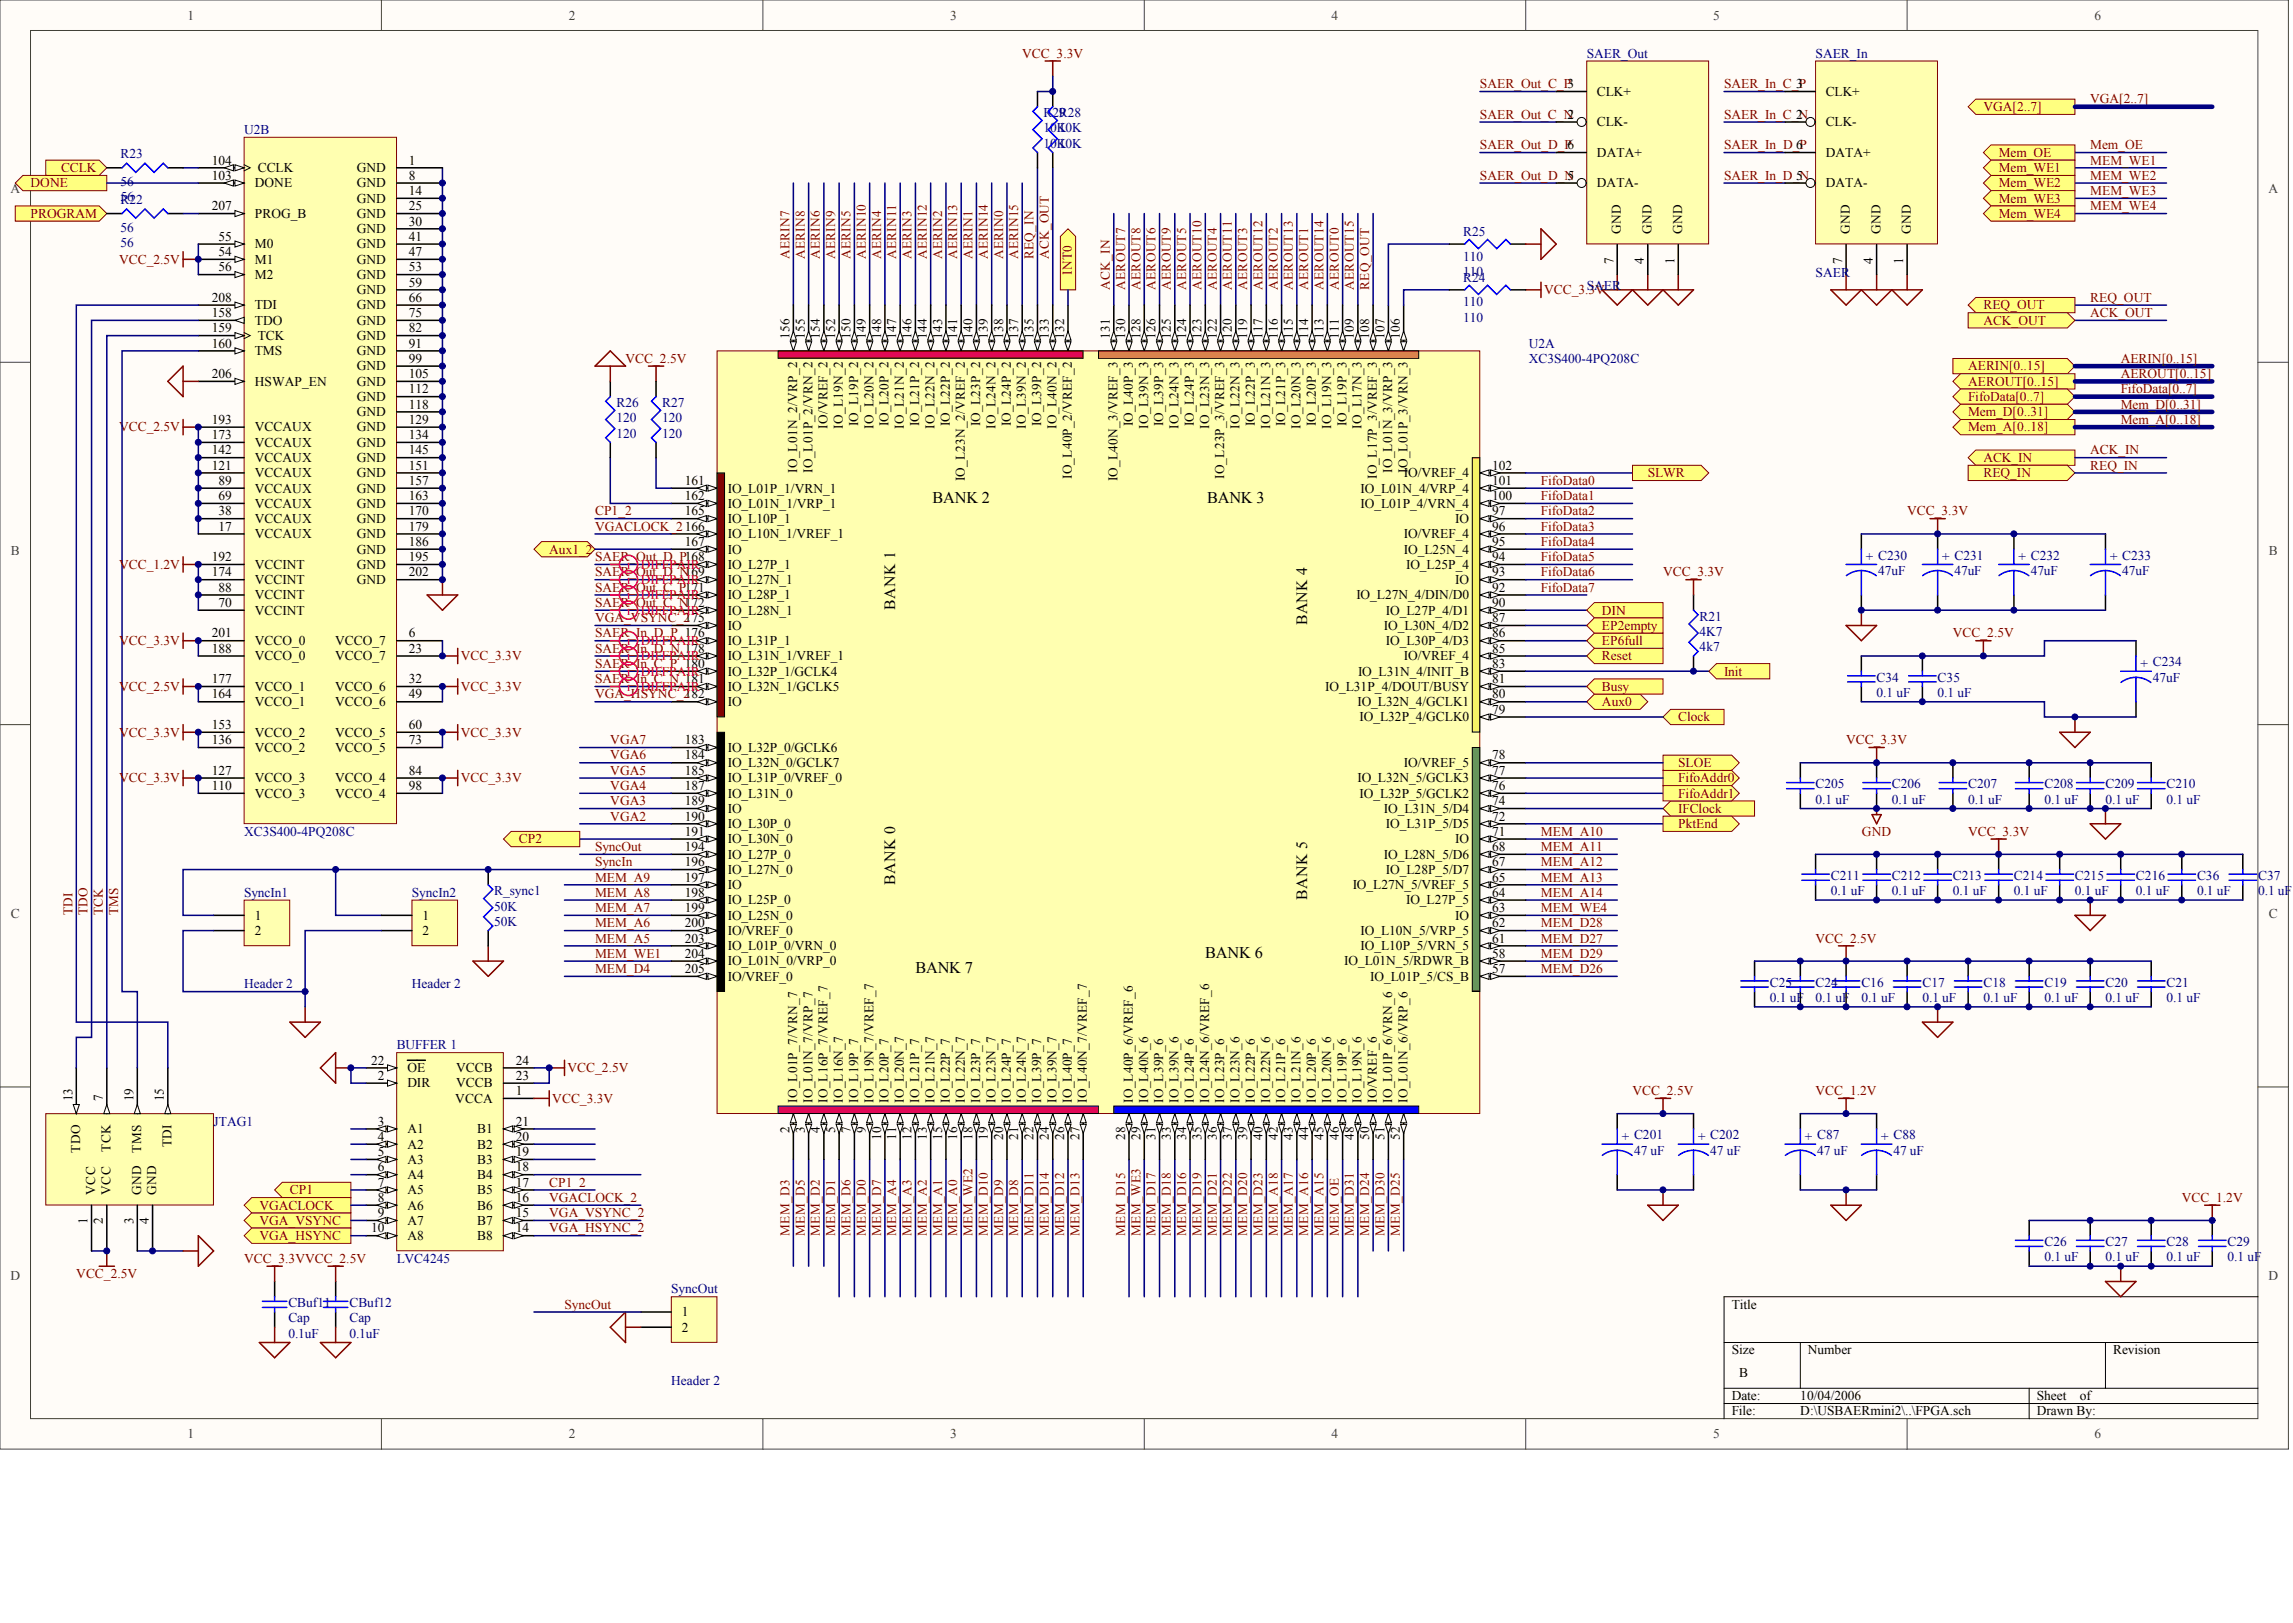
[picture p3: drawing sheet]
<svg xmlns="http://www.w3.org/2000/svg" width="840mm" height="594mm" viewBox="0 0 840 594" stroke-linecap="round" stroke-linejoin="round" font-family="sans-serif">
<defs><g id="words">
<g font-size="6">
<text x="341.4" y="184.1">BANK 2</text>
<text x="442" y="184.1">BANK 3</text>
<text x="441.3" y="350.5">BANK 6</text>
<text x="335.2" y="356.1">BANK 7</text>
</g>
<g font-size="5.8">
<text x="327.7" y="223.4" transform="rotate(-90 327.7 223.4)">BANK 1</text>
<text x="478.6" y="228.9" transform="rotate(-90 478.6 228.9)">BANK 4</text>
<text x="327.7" y="323.9" transform="rotate(-90 327.7 323.9)">BANK 0</text>
<text x="478.6" y="329.5" transform="rotate(-90 478.6 329.5)">BANK 5</text>
</g>
<g font-size="4.9" fill="#404040">
<text x="68.6" y="7.2">1</text>
<text x="208.3" y="7.2">2</text>
<text x="347.9" y="7.2">3</text>
<text x="487.6" y="7.2">4</text>
<text x="627.3" y="7.2">5</text>
<text x="766.9" y="7.2">6</text>
<text x="3.8" y="70.7">A</text>
<text x="830.6" y="70.7">A</text>
<text x="4" y="203.3">B</text>
<text x="830.8" y="203.3">B</text>
<text x="4" y="335.9">C</text>
<text x="830.8" y="335.9">C</text>
<text x="3.8" y="468.5">D</text>
<text x="830.6" y="468.5">D</text>
<text x="68.6" y="526.5">1</text>
<text x="208.3" y="526.5">2</text>
<text x="347.9" y="526.5">3</text>
<text x="487.6" y="526.5">4</text>
<text x="627.3" y="526.5">5</text>
<text x="766.9" y="526.5">6</text>
</g>
<g font-size="4.9" fill="#800000">
<text x="374.3" y="21.1">VCC_3.3V</text>
<text x="541.9" y="32.3">SAER_Out_C_P3</text>
<text x="631.3" y="32.3">SAER_In_C_P</text>
<text x="726.3" y="40.7">VGA[2..7]</text>
<text x="765.4" y="37.9">VGA[2..7]</text>
<text x="541.9" y="43.5">SAER_Out_C_N</text>
<text x="631.3" y="43.5">SAER_In_C_N</text>
<text x="541.9" y="54.6">SAER_Out_D_P6</text>
<text x="631.3" y="54.6">SAER_In_D_P</text>
<text x="731.8" y="57.4">Mem_OE</text>
<text x="765.4" y="54.6">Mem_OE</text>
<text x="22.3" y="63">CCLK</text>
<text x="541.9" y="65.8">SAER_Out_D_N</text>
<text x="631.3" y="65.8">SAER_In_D_N</text>
<text x="731.8" y="63">Mem_WE1</text>
<text x="765.4" y="60.2">MEM_WE1</text>
<text x="765.4" y="65.8">MEM_WE2</text>
<text x="11.2" y="68.6">DONE</text>
<text x="731.8" y="68.6">Mem_WE2</text>
<text x="765.4" y="71.4">MEM_WE3</text>
<text x="731.8" y="74.2">Mem_WE3</text>
<text x="765.4" y="77">MEM_WE4</text>
<text x="11.2" y="79.8">PROGRAM</text>
<text x="731.8" y="79.8">Mem_WE4</text>
<text x="289.1" y="94.9" transform="rotate(-90 289.1 94.9)">AERIN7</text>
<text x="294.7" y="94.9" transform="rotate(-90 294.7 94.9)">AERIN8</text>
<text x="300.2" y="94.9" transform="rotate(-90 300.2 94.9)">AERIN6</text>
<text x="305.8" y="94.9" transform="rotate(-90 305.8 94.9)">AERIN9</text>
<text x="311.4" y="94.9" transform="rotate(-90 311.4 94.9)">AERIN5</text>
<text x="317" y="94.9" transform="rotate(-90 317 94.9)">AERIN10</text>
<text x="322.6" y="94.9" transform="rotate(-90 322.6 94.9)">AERIN4</text>
<text x="328.2" y="94.9" transform="rotate(-90 328.2 94.9)">AERIN11</text>
<text x="333.8" y="94.9" transform="rotate(-90 333.8 94.9)">AERIN3</text>
<text x="339.4" y="94.9" transform="rotate(-90 339.4 94.9)">AERIN12</text>
<text x="344.9" y="94.9" transform="rotate(-90 344.9 94.9)">AERIN2</text>
<text x="350.5" y="94.9" transform="rotate(-90 350.5 94.9)">AERIN13</text>
<text x="356.1" y="94.9" transform="rotate(-90 356.1 94.9)">AERIN1</text>
<text x="361.7" y="94.9" transform="rotate(-90 361.7 94.9)">AERIN14</text>
<text x="367.3" y="94.9" transform="rotate(-90 367.3 94.9)">AERIN0</text>
<text x="372.9" y="94.9" transform="rotate(-90 372.9 94.9)">AERIN15</text>
<text x="378.5" y="94.9" transform="rotate(-90 378.5 94.9)">REQ_IN</text>
<text x="384" y="94.9" transform="rotate(-90 384 94.9)">ACK_OUT</text>
<text x="43.6" y="96.5">VCC_2.5V</text>
<text x="392.4" y="100.5" transform="rotate(-90 392.4 100.5)">INT0</text>
<text x="406.4" y="106.1" transform="rotate(-90 406.4 106.1)">ACK_IN</text>
<text x="412" y="106.1" transform="rotate(-90 412 106.1)">AEROUT7</text>
<text x="417.6" y="106.1" transform="rotate(-90 417.6 106.1)">AEROUT8</text>
<text x="423.2" y="106.1" transform="rotate(-90 423.2 106.1)">AEROUT6</text>
<text x="428.7" y="106.1" transform="rotate(-90 428.7 106.1)">AEROUT9</text>
<text x="434.3" y="106.1" transform="rotate(-90 434.3 106.1)">AEROUT5</text>
<text x="439.9" y="106.1" transform="rotate(-90 439.9 106.1)">AEROUT10</text>
<text x="445.5" y="106.1" transform="rotate(-90 445.5 106.1)">AEROUT4</text>
<text x="451.1" y="106.1" transform="rotate(-90 451.1 106.1)">AEROUT11</text>
<text x="456.7" y="106.1" transform="rotate(-90 456.7 106.1)">AEROUT3</text>
<text x="462.3" y="106.1" transform="rotate(-90 462.3 106.1)">AEROUT12</text>
<text x="467.8" y="106.1" transform="rotate(-90 467.8 106.1)">AEROUT2</text>
<text x="473.4" y="106.1" transform="rotate(-90 473.4 106.1)">AEROUT13</text>
<text x="479" y="106.1" transform="rotate(-90 479 106.1)">AEROUT1</text>
<text x="484.6" y="106.1" transform="rotate(-90 484.6 106.1)">AEROUT14</text>
<text x="490.2" y="106.1" transform="rotate(-90 490.2 106.1)">AEROUT0</text>
<text x="495.8" y="106.1" transform="rotate(-90 495.8 106.1)">AEROUT15</text>
<text x="501.4" y="106.1" transform="rotate(-90 501.4 106.1)">REQ_OUT</text>
<text x="565.4" y="107.7">VCC_3.3V</text>
<text x="726.3" y="113.3">REQ_OUT</text>
<text x="765.4" y="110.5">REQ_OUT</text>
<text x="726.3" y="118.8">ACK_OUT</text>
<text x="765.4" y="116.1">ACK_OUT</text>
<text x="229" y="132.8">VCC_2.5V</text>
<text x="720.7" y="135.6">AERIN[0..15]</text>
<text x="776.5" y="132.8">AERIN[0..15]</text>
<text x="720.7" y="141.2">AEROUT[0..15]</text>
<text x="776.5" y="138.4">AEROUT[0..15]</text>
<text x="776.5" y="144">FifoData[0..7]</text>
<text x="720.7" y="146.8">FifoData[0..7]</text>
<text x="776.5" y="149.6">Mem_D[0..31]</text>
<text x="720.7" y="152.4">Mem_D[0..31]</text>
<text x="776.5" y="155.1">Mem_A[0..18]</text>
<text x="43.6" y="157.9">VCC_2.5V</text>
<text x="720.7" y="157.9">Mem_A[0..18]</text>
<text x="765.4" y="166.3">ACK_IN</text>
<text x="726.3" y="169.1">ACK_IN</text>
<text x="765.4" y="171.9">REQ_IN</text>
<text x="564.2" y="177.5">FifoData0</text>
<text x="603.3" y="174.7">SLWR</text>
<text x="726.3" y="174.7">REQ_IN</text>
<text x="564.2" y="183.1">FifoData1</text>
<text x="217.9" y="188.7">CP1_2</text>
<text x="564.2" y="188.7">FifoData2</text>
<text x="698.3" y="188.7">VCC_3.3V</text>
<text x="217.9" y="194.2">VGACLOCK_2166</text>
<text x="564.2" y="194.2">FifoData3</text>
<text x="201.1" y="202.6">Aux1_2</text>
<text x="564.2" y="199.8">FifoData4</text>
<text x="43.6" y="208.2">VCC_1.2V</text>
<text x="217.9" y="205.4">SAER_Out_D_P168</text>
<text x="564.2" y="205.4">FifoData5</text>
<text x="217.9" y="211">SAER_Out_D_N169</text>
<text x="564.2" y="211">FifoData6</text>
<text x="608.9" y="211">VCC_3.3V</text>
<text x="217.9" y="216.6">SAER_Out_C_P171</text>
<text x="564.2" y="216.6">FifoData7</text>
<text x="217.9" y="227.7">VGA_VSYNC_2175</text>
<text x="217.9" y="222.2">SAER_Out_C_N172</text>
<text x="586.6" y="224.9">DIN</text>
<text x="217.9" y="233.3">SAER_In_D_P 176</text>
<text x="586.6" y="230.5">EP2empty</text>
<text x="715.1" y="233.3">VCC_2.5V</text>
<text x="43.6" y="236.1">VCC_3.3V</text>
<text x="217.9" y="238.9">SAER_In_D_N 178</text>
<text x="586.6" y="236.1">EP6full</text>
<text x="168.7" y="241.7">VCC_3.3V</text>
<text x="217.9" y="244.5">SAER_In_C_P 180</text>
<text x="586.6" y="241.7">Reset</text>
<text x="217.9" y="250.1">SAER_In_C_N 181</text>
<text x="631.3" y="247.3">Init</text>
<text x="43.6" y="252.9">VCC_2.5V</text>
<text x="168.7" y="252.9">VCC_3.3V</text>
<text x="217.9" y="255.7">VGA_HSYNC_2182</text>
<text x="586.6" y="252.9">Busy</text>
<text x="586.6" y="258.5">Aux0</text>
<text x="43.6" y="269.6">VCC_3.3V</text>
<text x="168.7" y="269.6">VCC_3.3V</text>
<text x="614.5" y="264">Clock</text>
<text x="223.5" y="272.4">VGA7</text>
<text x="676" y="272.4">VCC_3.3V</text>
<text x="223.5" y="278">VGA6</text>
<text x="614.5" y="280.8">SLOE</text>
<text x="43.6" y="286.4">VCC_3.3V</text>
<text x="168.7" y="286.4">VCC_3.3V</text>
<text x="223.5" y="283.6">VGA5</text>
<text x="614.5" y="286.4">FifoAddr0</text>
<text x="223.5" y="289.2">VGA4</text>
<text x="614.5" y="292">FifoAddr1</text>
<text x="223.5" y="294.8">VGA3</text>
<text x="614.5" y="297.5">IFClock</text>
<text x="223.5" y="300.3">VGA2</text>
<text x="564.2" y="305.9">MEM_A10</text>
<text x="614.5" y="303.1">PktEnd</text>
<text x="681.8" y="305.9">GND</text>
<text x="720.7" y="305.9">VCC_3.3V</text>
<text x="189.9" y="308.7">CP2</text>
<text x="217.9" y="311.5">SyncOut</text>
<text x="564.2" y="311.5">MEM_A11</text>
<text x="217.9" y="317.1">SyncIn</text>
<text x="564.2" y="317.1">MEM_A12</text>
<text x="217.9" y="322.7">MEM_A9</text>
<text x="564.2" y="322.7">MEM_A13</text>
<text x="217.9" y="328.3">MEM_A8</text>
<text x="564.2" y="328.3">MEM_A14</text>
<text x="26.5" y="335" transform="rotate(-90 26.5 335)">TDI</text>
<text x="32.1" y="335" transform="rotate(-90 32.1 335)">TDO</text>
<text x="37.7" y="335" transform="rotate(-90 37.7 335)">TCK</text>
<text x="43.3" y="335" transform="rotate(-90 43.3 335)">TMS</text>
<text x="217.9" y="333.8">MEM_A7</text>
<text x="564.2" y="333.8">MEM_WE4</text>
<text x="217.9" y="339.4">MEM_A6</text>
<text x="564.2" y="339.4">MEM_D28</text>
<text x="217.9" y="345">MEM_A5</text>
<text x="564.2" y="345">MEM_D27</text>
<text x="664.8" y="345">VCC_2.5V</text>
<text x="217.9" y="350.6">MEM_WE1</text>
<text x="564.2" y="350.6">MEM_D29</text>
<text x="217.9" y="356.2">MEM_D4</text>
<text x="564.2" y="356.2">MEM_D26</text>
<text x="207.8" y="392.5">VCC_2.5V</text>
<text x="597.8" y="400.9">VCC_2.5V</text>
<text x="664.8" y="400.9">VCC_1.2V</text>
<text x="202.2" y="403.6">VCC_3.3V</text>
<text x="106.1" y="437.2">CP1</text>
<text x="201.1" y="434.4">CP1_2</text>
<text x="95" y="442.7">VGACLOCK</text>
<text x="201.1" y="439.9">VGACLOCK_2</text>
<text x="798.9" y="439.9">VCC_1.2V</text>
<text x="95" y="448.3">VGA_VSYNC</text>
<text x="201.1" y="445.5">VGA_VSYNC_2</text>
<text x="95" y="453.9">VGA_HSYNC</text>
<text x="201.1" y="451.1">VGA_HSYNC_2</text>
<text x="289.1" y="452.3" transform="rotate(-90 289.1 452.3)">MEM_D3</text>
<text x="294.7" y="452.3" transform="rotate(-90 294.7 452.3)">MEM_D5</text>
<text x="300.2" y="452.3" transform="rotate(-90 300.2 452.3)">MEM_D2</text>
<text x="305.8" y="452.3" transform="rotate(-90 305.8 452.3)">MEM_D1</text>
<text x="311.4" y="452.3" transform="rotate(-90 311.4 452.3)">MEM_D6</text>
<text x="317" y="452.3" transform="rotate(-90 317 452.3)">MEM_D0</text>
<text x="322.6" y="452.3" transform="rotate(-90 322.6 452.3)">MEM_D7</text>
<text x="328.2" y="452.3" transform="rotate(-90 328.2 452.3)">MEM_A4</text>
<text x="333.8" y="452.3" transform="rotate(-90 333.8 452.3)">MEM_A3</text>
<text x="339.4" y="452.3" transform="rotate(-90 339.4 452.3)">MEM_A2</text>
<text x="344.9" y="452.3" transform="rotate(-90 344.9 452.3)">MEM_A1</text>
<text x="350.5" y="452.3" transform="rotate(-90 350.5 452.3)">MEM_A0</text>
<text x="356.1" y="452.3" transform="rotate(-90 356.1 452.3)">MEM_WE2</text>
<text x="361.7" y="452.3" transform="rotate(-90 361.7 452.3)">MEM_D10</text>
<text x="367.3" y="452.3" transform="rotate(-90 367.3 452.3)">MEM_D9</text>
<text x="372.9" y="452.3" transform="rotate(-90 372.9 452.3)">MEM_D8</text>
<text x="378.5" y="452.3" transform="rotate(-90 378.5 452.3)">MEM_D11</text>
<text x="384" y="452.3" transform="rotate(-90 384 452.3)">MEM_D14</text>
<text x="389.6" y="452.3" transform="rotate(-90 389.6 452.3)">MEM_D12</text>
<text x="395.2" y="452.3" transform="rotate(-90 395.2 452.3)">MEM_D13</text>
<text x="412" y="452.3" transform="rotate(-90 412 452.3)">MEM_D15</text>
<text x="417.6" y="452.3" transform="rotate(-90 417.6 452.3)">MEM_WE3</text>
<text x="423.2" y="452.3" transform="rotate(-90 423.2 452.3)">MEM_D17</text>
<text x="428.7" y="452.3" transform="rotate(-90 428.7 452.3)">MEM_D18</text>
<text x="434.3" y="452.3" transform="rotate(-90 434.3 452.3)">MEM_D16</text>
<text x="439.9" y="452.3" transform="rotate(-90 439.9 452.3)">MEM_D19</text>
<text x="445.5" y="452.3" transform="rotate(-90 445.5 452.3)">MEM_D21</text>
<text x="451.1" y="452.3" transform="rotate(-90 451.1 452.3)">MEM_D22</text>
<text x="456.7" y="452.3" transform="rotate(-90 456.7 452.3)">MEM_D20</text>
<text x="462.3" y="452.3" transform="rotate(-90 462.3 452.3)">MEM_D23</text>
<text x="467.8" y="452.3" transform="rotate(-90 467.8 452.3)">MEM_A18</text>
<text x="473.4" y="452.3" transform="rotate(-90 473.4 452.3)">MEM_A17</text>
<text x="479" y="452.3" transform="rotate(-90 479 452.3)">MEM_A16</text>
<text x="484.6" y="452.3" transform="rotate(-90 484.6 452.3)">MEM_A15</text>
<text x="490.2" y="452.3" transform="rotate(-90 490.2 452.3)">MEM_OE</text>
<text x="495.8" y="452.3" transform="rotate(-90 495.8 452.3)">MEM_D31</text>
<text x="501.4" y="452.3" transform="rotate(-90 501.4 452.3)">MEM_D24</text>
<text x="507" y="452.3" transform="rotate(-90 507 452.3)">MEM_D30</text>
<text x="512.5" y="452.3" transform="rotate(-90 512.5 452.3)">MEM_D25</text>
<text x="27.9" y="467.9">VCC_2.5V</text>
<text x="89.4" y="462.3">VCC_3.3VVCC_2.5V</text>
<text x="206.7" y="479">SyncOut</text>
</g>
<g font-size="4.9" fill="#000080">
<text x="581" y="21.1">SAER_Out</text>
<text x="664.8" y="21.1">SAER_In</text>
<text x="382.1" y="42.9">R29</text>
<text x="387.7" y="42.9">R28</text>
<text x="89.4" y="49">U2B</text>
<text x="382.1" y="48.5">10K</text>
<text x="387.7" y="48.5">10K</text>
<text x="44.1" y="58">R23</text>
<text x="382.1" y="54.1">10K</text>
<text x="387.7" y="54.1">10K</text>
<text x="44.1" y="68">56</text>
<text x="44.1" y="74.7">R22</text>
<text x="44.1" y="73.6">56</text>
<text x="44.1" y="84.8">56</text>
<text x="535.8" y="86.5">R25</text>
<text x="44.1" y="90.4">56</text>
<text x="535.8" y="95.4">110</text>
<text x="535.8" y="101">110</text>
<text x="664.8" y="101.5">SAER</text>
<text x="535.8" y="103.2">R24</text>
<text x="581" y="106">SAER</text>
<text x="535.8" y="112.1">110</text>
<text x="535.8" y="117.7">110</text>
<text x="559.8" y="127.2">U2A</text>
<text x="559.8" y="132.8">XC3S400-4PQ208C</text>
<text x="225.7" y="149">R26</text>
<text x="242.5" y="149">R27</text>
<text x="225.7" y="154.6">120</text>
<text x="242.5" y="154.6">120</text>
<text x="225.7" y="160.2">120</text>
<text x="242.5" y="160.2">120</text>
<text x="683.2" y="205.4">+ C230</text>
<text x="711.2" y="205.4">+ C231</text>
<text x="739.1" y="205.4">+ C232</text>
<text x="772.6" y="205.4">+ C233</text>
<text x="687.7" y="210.4">47uF</text>
<text x="715.6" y="210.4">47uF</text>
<text x="743.6" y="210.4">47uF</text>
<text x="777.1" y="210.4">47uF</text>
<text x="622.3" y="227.2">R21</text>
<text x="622.3" y="232.8">4K7</text>
<text x="622.3" y="238.4">4k7</text>
<text x="783.8" y="244.5">+ C234</text>
<text x="687.1" y="249.5">C34</text>
<text x="709.5" y="249.5">C35</text>
<text x="788.3" y="249.5">47uF</text>
<text x="687.1" y="255.1">0.1 uF</text>
<text x="709.5" y="255.1">0.1 uF</text>
<text x="664.8" y="288.6">C205</text>
<text x="692.7" y="288.6">C206</text>
<text x="720.7" y="288.6">C207</text>
<text x="748.6" y="288.6">C208</text>
<text x="770.9" y="288.6">C209</text>
<text x="793.3" y="288.6">C210</text>
<text x="664.8" y="294.2">0.1 uF</text>
<text x="692.7" y="294.2">0.1 uF</text>
<text x="720.7" y="294.2">0.1 uF</text>
<text x="748.6" y="294.2">0.1 uF</text>
<text x="770.9" y="294.2">0.1 uF</text>
<text x="793.3" y="294.2">0.1 uF</text>
<text x="89.4" y="305.9">XC3S400-4PQ208C</text>
<text x="670.4" y="322.1">C211</text>
<text x="692.7" y="322.1">C212</text>
<text x="715.1" y="322.1">C213</text>
<text x="737.4" y="322.1">C214</text>
<text x="759.8" y="322.1">C215</text>
<text x="782.1" y="322.1">C216</text>
<text x="804.5" y="322.1">C36</text>
<text x="826.8" y="322.1">C37</text>
<text x="89.4" y="328.3">SyncIn1</text>
<text x="150.8" y="328.3">SyncIn2</text>
<text x="181" y="327.7">R_sync1</text>
<text x="670.4" y="327.7">0.1 uF</text>
<text x="692.7" y="327.7">0.1 uF</text>
<text x="715.1" y="327.7">0.1 uF</text>
<text x="737.4" y="327.7">0.1 uF</text>
<text x="759.8" y="327.7">0.1 uF</text>
<text x="782.1" y="327.7">0.1 uF</text>
<text x="804.5" y="327.7">0.1 uF</text>
<text x="826.8" y="327.7">0.1 uF</text>
<text x="181" y="333.3">50K</text>
<text x="181" y="338.9">50K</text>
<text x="89.4" y="361.8">Header 2</text>
<text x="150.8" y="361.8">Header 2</text>
<text x="648" y="361.2">C25</text>
<text x="664.8" y="361.2">C24</text>
<text x="681.6" y="361.2">C16</text>
<text x="703.9" y="361.2">C17</text>
<text x="726.3" y="361.2">C18</text>
<text x="748.6" y="361.2">C19</text>
<text x="770.9" y="361.2">C20</text>
<text x="793.3" y="361.2">C21</text>
<text x="648" y="366.8">0.1 uF</text>
<text x="664.8" y="366.8">0.1 uF</text>
<text x="681.6" y="366.8">0.1 uF</text>
<text x="703.9" y="366.8">0.1 uF</text>
<text x="726.3" y="366.8">0.1 uF</text>
<text x="748.6" y="366.8">0.1 uF</text>
<text x="770.9" y="366.8">0.1 uF</text>
<text x="793.3" y="366.8">0.1 uF</text>
<text x="145.3" y="384.1">BUFFER 1</text>
<text x="78.2" y="412">JTAG1</text>
<text x="593.9" y="417.6">+ C201</text>
<text x="621.8" y="417.6">+ C202</text>
<text x="660.9" y="417.6">+ C87</text>
<text x="688.8" y="417.6">+ C88</text>
<text x="598.3" y="422.6">47 uF</text>
<text x="626.3" y="422.6">47 uF</text>
<text x="665.4" y="422.6">47 uF</text>
<text x="693.3" y="422.6">47 uF</text>
<text x="748.6" y="456.1">C26</text>
<text x="748.6" y="461.7">0.1 uF</text>
<text x="770.9" y="456.1">C27</text>
<text x="770.9" y="461.7">0.1 uF</text>
<text x="793.3" y="456.1">C28</text>
<text x="793.3" y="461.7">0.1 uF</text>
<text x="815.6" y="456.1">C29</text>
<text x="815.6" y="461.7">0.1 uF</text>
<text x="145.3" y="462.3">LVC4245</text>
<text x="245.8" y="473.4">SyncOut</text>
<text x="105.6" y="478.5">CBuf11</text>
<text x="127.9" y="478.5">CBuf12</text>
<text x="105.6" y="484.1">Cap</text>
<text x="127.9" y="484.1">Cap</text>
<text x="105.6" y="489.6">0.1uF</text>
<text x="127.9" y="489.6">0.1uF</text>
<text x="245.8" y="507">Header 2</text>
</g>
<g font-size="4.9">
<text x="584.7" y="35.1">CLK+</text>
<text x="657.7" y="32.3">3</text>
<text x="668.5" y="35.1">CLK+</text>
<text x="573.9" y="43.5">2</text>
<text x="584.7" y="46.3">CLK-</text>
<text x="657.7" y="43.5">2</text>
<text x="668.5" y="46.3">CLK-</text>
<text x="584.7" y="57.4">DATA+</text>
<text x="657.7" y="54.6">6</text>
<text x="668.5" y="57.4">DATA+</text>
<text x="77.5" y="65.8">103</text>
<text x="77.5" y="60.2">104</text>
<text x="94.4" y="63">CCLK</text>
<text x="130.6" y="63">GND</text>
<text x="149.7" y="60.2">1</text>
<text x="149.7" y="65.8">8</text>
<text x="573.9" y="65.8">5</text>
<text x="657.7" y="65.8">5</text>
<text x="93.3" y="68.6">DONE</text>
<text x="130.6" y="68.6">GND</text>
<text x="149.7" y="71.4">14</text>
<text x="584.7" y="68.6">DATA-</text>
<text x="668.5" y="68.6">DATA-</text>
<text x="77.5" y="77">207</text>
<text x="130.6" y="74.2">GND</text>
<text x="149.7" y="77">25</text>
<text x="93.3" y="79.8">PROG_B</text>
<text x="130.6" y="79.8">GND</text>
<text x="149.7" y="82.6">30</text>
<text x="80" y="88.1">55</text>
<text x="130.6" y="85.3">GND</text>
<text x="149.7" y="88.1">41</text>
<text x="593.5" y="85.6" transform="rotate(-90 593.5 85.6)">GND</text>
<text x="604.7" y="85.6" transform="rotate(-90 604.7 85.6)">GND</text>
<text x="615.9" y="85.6" transform="rotate(-90 615.9 85.6)">GND</text>
<text x="677.3" y="85.6" transform="rotate(-90 677.3 85.6)">GND</text>
<text x="688.5" y="85.6" transform="rotate(-90 688.5 85.6)">GND</text>
<text x="699.7" y="85.6" transform="rotate(-90 699.7 85.6)">GND</text>
<text x="80" y="93.7">54</text>
<text x="93.3" y="90.9">M0</text>
<text x="130.6" y="90.9">GND</text>
<text x="149.7" y="93.7">47</text>
<text x="80" y="99.3">56</text>
<text x="93.3" y="96.5">M1</text>
<text x="130.6" y="96.5">GND</text>
<text x="149.7" y="99.3">53</text>
<text x="590.7" y="96.5" transform="rotate(-90 590.7 96.5)">7</text>
<text x="601.9" y="96.5" transform="rotate(-90 601.9 96.5)">4</text>
<text x="613.1" y="96.5" transform="rotate(-90 613.1 96.5)">1</text>
<text x="674.5" y="96.5" transform="rotate(-90 674.5 96.5)">7</text>
<text x="685.7" y="96.5" transform="rotate(-90 685.7 96.5)">4</text>
<text x="696.9" y="96.5" transform="rotate(-90 696.9 96.5)">1</text>
<text x="93.3" y="102.1">M2</text>
<text x="130.6" y="102.1">GND</text>
<text x="130.6" y="107.7">GND</text>
<text x="149.7" y="104.9">59</text>
<text x="77.5" y="110.5">208</text>
<text x="93.3" y="113.3">TDI</text>
<text x="130.6" y="113.3">GND</text>
<text x="149.7" y="110.5">66</text>
<text x="77.5" y="116.1">158</text>
<text x="93.3" y="118.8">TDO</text>
<text x="130.6" y="118.8">GND</text>
<text x="149.7" y="116.1">75</text>
<text x="77.5" y="121.6">159</text>
<text x="94.4" y="124.4">TCK</text>
<text x="130.6" y="124.4">GND</text>
<text x="149.7" y="121.6">82</text>
<text x="289.1" y="124" transform="rotate(-90 289.1 124)">156</text>
<text x="294.7" y="124" transform="rotate(-90 294.7 124)">155</text>
<text x="300.2" y="124" transform="rotate(-90 300.2 124)">154</text>
<text x="305.8" y="124" transform="rotate(-90 305.8 124)">152</text>
<text x="311.4" y="124" transform="rotate(-90 311.4 124)">150</text>
<text x="317" y="124" transform="rotate(-90 317 124)">149</text>
<text x="322.6" y="124" transform="rotate(-90 322.6 124)">148</text>
<text x="328.2" y="124" transform="rotate(-90 328.2 124)">147</text>
<text x="333.8" y="124" transform="rotate(-90 333.8 124)">146</text>
<text x="339.4" y="124" transform="rotate(-90 339.4 124)">144</text>
<text x="344.9" y="124" transform="rotate(-90 344.9 124)">143</text>
<text x="350.5" y="124" transform="rotate(-90 350.5 124)">141</text>
<text x="356.1" y="124" transform="rotate(-90 356.1 124)">140</text>
<text x="361.7" y="124" transform="rotate(-90 361.7 124)">139</text>
<text x="367.3" y="124" transform="rotate(-90 367.3 124)">138</text>
<text x="372.9" y="124" transform="rotate(-90 372.9 124)">137</text>
<text x="378.5" y="124" transform="rotate(-90 378.5 124)">135</text>
<text x="384" y="124" transform="rotate(-90 384 124)">133</text>
<text x="389.6" y="124" transform="rotate(-90 389.6 124)">132</text>
<text x="406.4" y="124" transform="rotate(-90 406.4 124)">131</text>
<text x="412" y="124" transform="rotate(-90 412 124)">130</text>
<text x="417.6" y="124" transform="rotate(-90 417.6 124)">128</text>
<text x="423.2" y="124" transform="rotate(-90 423.2 124)">126</text>
<text x="428.7" y="124" transform="rotate(-90 428.7 124)">125</text>
<text x="434.3" y="124" transform="rotate(-90 434.3 124)">124</text>
<text x="439.9" y="124" transform="rotate(-90 439.9 124)">123</text>
<text x="445.5" y="124" transform="rotate(-90 445.5 124)">122</text>
<text x="451.1" y="124" transform="rotate(-90 451.1 124)">120</text>
<text x="456.7" y="124" transform="rotate(-90 456.7 124)">119</text>
<text x="462.3" y="124" transform="rotate(-90 462.3 124)">117</text>
<text x="467.8" y="124" transform="rotate(-90 467.8 124)">116</text>
<text x="473.4" y="124" transform="rotate(-90 473.4 124)">115</text>
<text x="479" y="124" transform="rotate(-90 479 124)">114</text>
<text x="484.6" y="124" transform="rotate(-90 484.6 124)">113</text>
<text x="490.2" y="124" transform="rotate(-90 490.2 124)">111</text>
<text x="495.8" y="124" transform="rotate(-90 495.8 124)">109</text>
<text x="501.4" y="124" transform="rotate(-90 501.4 124)">108</text>
<text x="507" y="124" transform="rotate(-90 507 124)">107</text>
<text x="512.5" y="124" transform="rotate(-90 512.5 124)">106</text>
<text x="77.5" y="127.2">160</text>
<text x="93.3" y="130">TMS</text>
<text x="130.6" y="130">GND</text>
<text x="149.7" y="127.2">91</text>
<text x="130.6" y="135.6">GND</text>
<text x="149.7" y="132.8">99</text>
<text x="77.5" y="138.4">206</text>
<text x="93.3" y="141.2">HSWAP_EN</text>
<text x="130.6" y="141.2">GND</text>
<text x="149.7" y="138.4">105</text>
<text x="149.7" y="144">112</text>
<text x="130.6" y="146.8">GND</text>
<text x="149.7" y="149.6">118</text>
<text x="77.5" y="155.1">193</text>
<text x="130.6" y="152.4">GND</text>
<text x="149.7" y="155.1">129</text>
<text x="77.5" y="160.7">173</text>
<text x="93.3" y="157.9">VCCAUX</text>
<text x="130.6" y="157.9">GND</text>
<text x="149.7" y="160.7">134</text>
<text x="303" y="156.9" transform="rotate(-90 303 156.9)">IO/VREF_2</text>
<text x="308.6" y="156.9" transform="rotate(-90 308.6 156.9)">IO_L19N_2</text>
<text x="314.2" y="156.1" transform="rotate(-90 314.2 156.1)">IO_L19P_2</text>
<text x="319.8" y="156.9" transform="rotate(-90 319.8 156.9)">IO_L20N_2</text>
<text x="325.4" y="156.1" transform="rotate(-90 325.4 156.1)">IO_L20P_2</text>
<text x="331" y="156.9" transform="rotate(-90 331 156.9)">IO_L21N_2</text>
<text x="336.6" y="156.1" transform="rotate(-90 336.6 156.1)">IO_L21P_2</text>
<text x="342.1" y="156.9" transform="rotate(-90 342.1 156.9)">IO_L22N_2</text>
<text x="347.7" y="156.1" transform="rotate(-90 347.7 156.1)">IO_L22P_2</text>
<text x="358.9" y="156.1" transform="rotate(-90 358.9 156.1)">IO_L23P_2</text>
<text x="364.5" y="156.9" transform="rotate(-90 364.5 156.9)">IO_L24N_2</text>
<text x="370.1" y="156.1" transform="rotate(-90 370.1 156.1)">IO_L24P_2</text>
<text x="375.7" y="156.9" transform="rotate(-90 375.7 156.9)">IO_L39N_2</text>
<text x="381.3" y="156.1" transform="rotate(-90 381.3 156.1)">IO_L39P_2</text>
<text x="386.8" y="156.9" transform="rotate(-90 386.8 156.9)">IO_L40N_2</text>
<text x="414.8" y="156.1" transform="rotate(-90 414.8 156.1)">IO_L40P_3</text>
<text x="420.4" y="156.9" transform="rotate(-90 420.4 156.9)">IO_L39N_3</text>
<text x="425.9" y="156.1" transform="rotate(-90 425.9 156.1)">IO_L39P_3</text>
<text x="431.5" y="156.9" transform="rotate(-90 431.5 156.9)">IO_L24N_3</text>
<text x="437.1" y="156.1" transform="rotate(-90 437.1 156.1)">IO_L24P_3</text>
<text x="442.7" y="156.9" transform="rotate(-90 442.7 156.9)">IO_L23N_3</text>
<text x="453.9" y="156.9" transform="rotate(-90 453.9 156.9)">IO_L22N_3</text>
<text x="459.5" y="156.1" transform="rotate(-90 459.5 156.1)">IO_L22P_3</text>
<text x="465.1" y="156.9" transform="rotate(-90 465.1 156.9)">IO_L21N_3</text>
<text x="470.6" y="156.1" transform="rotate(-90 470.6 156.1)">IO_L21P_3</text>
<text x="476.2" y="156.9" transform="rotate(-90 476.2 156.9)">IO_L20N_3</text>
<text x="481.8" y="156.1" transform="rotate(-90 481.8 156.1)">IO_L20P_3</text>
<text x="487.4" y="156.9" transform="rotate(-90 487.4 156.9)">IO_L19N_3</text>
<text x="493" y="156.1" transform="rotate(-90 493 156.1)">IO_L19P_3</text>
<text x="498.6" y="156.9" transform="rotate(-90 498.6 156.9)">IO_L17N_3</text>
<text x="77.5" y="166.3">142</text>
<text x="93.3" y="163.5">VCCAUX</text>
<text x="130.6" y="163.5">GND</text>
<text x="149.7" y="166.3">145</text>
<text x="77.5" y="171.9">121</text>
<text x="93.3" y="169.1">VCCAUX</text>
<text x="130.6" y="169.1">GND</text>
<text x="149.7" y="171.9">151</text>
<text x="291.9" y="173.1" transform="rotate(-90 291.9 173.1)">IO_L01N_2/VRP_2</text>
<text x="297.5" y="173.1" transform="rotate(-90 297.5 173.1)">IO_L01P_2/VRN_2</text>
<text x="509.7" y="173.1" transform="rotate(-90 509.7 173.1)">IO_L01N_3/VRP_3</text>
<text x="515.3" y="173.1" transform="rotate(-90 515.3 173.1)">IO_L01P_3/VRN_3</text>
<text x="546.4" y="171.9">102</text>
<text x="80" y="177.5">89</text>
<text x="93.3" y="174.7">VCCAUX</text>
<text x="130.6" y="174.7">GND</text>
<text x="149.7" y="177.5">157</text>
<text x="250.7" y="177.5">161</text>
<text x="353.3" y="176.2" transform="rotate(-90 353.3 176.2)">IO_L23N_2/VREF_2</text>
<text x="392.4" y="175.3" transform="rotate(-90 392.4 175.3)">IO_L40P_2/VREF_2</text>
<text x="409.2" y="176.2" transform="rotate(-90 409.2 176.2)">IO_L40N_3/VREF_3</text>
<text x="448.3" y="175.3" transform="rotate(-90 448.3 175.3)">IO_L23P_3/VREF_3</text>
<text x="504.2" y="175.3" transform="rotate(-90 504.2 175.3)">IO_L17P_3/VREF_3</text>
<text x="514.1" y="174.7">IO/VREF_4</text>
<text x="546.4" y="177.5">101</text>
<text x="80" y="183.1">69</text>
<text x="93.3" y="185.9">VCCAUX</text>
<text x="93.3" y="180.3">VCCAUX</text>
<text x="130.6" y="180.3">GND</text>
<text x="130.6" y="185.9">GND</text>
<text x="149.7" y="183.1">163</text>
<text x="250.7" y="183.1">162</text>
<text x="266.5" y="180.3">IO_L01P_1/VRN_1</text>
<text x="266.5" y="185.9">IO_L01N_1/VRP_1</text>
<text x="498.2" y="185.9">IO_L01P_4/VRN_4</text>
<text x="498.2" y="180.3">IO_L01N_4/VRP_4</text>
<text x="546.4" y="183.1">100</text>
<text x="80" y="188.7">38</text>
<text x="93.3" y="191.4">VCCAUX</text>
<text x="130.6" y="191.4">GND</text>
<text x="149.7" y="188.7">170</text>
<text x="250.7" y="188.7">165</text>
<text x="266.5" y="191.4">IO_L10P_1</text>
<text x="532.8" y="191.4">IO</text>
<text x="546.4" y="188.7">97</text>
<text x="80" y="194.2">17</text>
<text x="93.3" y="197">VCCAUX</text>
<text x="130.6" y="197">GND</text>
<text x="149.7" y="194.2">179</text>
<text x="266.5" y="197">IO_L10N_1/VREF_1</text>
<text x="514.1" y="197">IO/VREF_4</text>
<text x="546.4" y="194.2">96</text>
<text x="130.6" y="202.6">GND</text>
<text x="149.7" y="199.8">186</text>
<text x="250.7" y="199.8">167</text>
<text x="266.5" y="202.6">IO</text>
<text x="514.1" y="202.6">IO_L25N_4</text>
<text x="546.4" y="199.8">95</text>
<text x="77.5" y="205.4">192</text>
<text x="93.3" y="208.2">VCCINT</text>
<text x="130.6" y="208.2">GND</text>
<text x="149.7" y="205.4">195</text>
<text x="266.5" y="208.2">IO_L27P_1</text>
<text x="514.9" y="208.2">IO_L25P_4</text>
<text x="546.4" y="205.4">94</text>
<text x="77.5" y="211">174</text>
<text x="93.3" y="213.8">VCCINT</text>
<text x="130.6" y="213.8">GND</text>
<text x="149.7" y="211">202</text>
<text x="266.5" y="213.8">IO_L27N_1</text>
<text x="532.8" y="213.8">IO</text>
<text x="546.4" y="211">93</text>
<text x="80" y="216.6">88</text>
<text x="93.3" y="219.4">VCCINT</text>
<text x="266.5" y="219.4">IO_L28P_1</text>
<text x="496.6" y="219.4">IO_L27N_4/DIN/D0</text>
<text x="546.4" y="216.6">92</text>
<text x="80" y="222.2">70</text>
<text x="93.3" y="224.9">VCCINT</text>
<text x="266.5" y="224.9">IO_L28N_1</text>
<text x="507.5" y="224.9">IO_L27P_4/D1</text>
<text x="546.4" y="227.7">87</text>
<text x="546.4" y="222.2">90</text>
<text x="77.5" y="233.3">201</text>
<text x="149.7" y="233.3">6</text>
<text x="266.5" y="230.5">IO</text>
<text x="506.7" y="230.5">IO_L30N_4/D2</text>
<text x="546.4" y="233.3">86</text>
<text x="77.5" y="238.9">188</text>
<text x="93.3" y="236.1">VCCO_0</text>
<text x="122.7" y="236.1">VCCO_7</text>
<text x="149.7" y="238.9">23</text>
<text x="266.5" y="236.1">IO_L31P_1</text>
<text x="507.5" y="236.1">IO_L30P_4/D3</text>
<text x="546.4" y="238.9">85</text>
<text x="93.3" y="241.7">VCCO_0</text>
<text x="122.7" y="241.7">VCCO_7</text>
<text x="266.5" y="241.7">IO_L31N_1/VREF_1</text>
<text x="514.1" y="241.7">IO/VREF_4</text>
<text x="546.4" y="244.5">83</text>
<text x="77.5" y="250.1">177</text>
<text x="149.7" y="250.1">32</text>
<text x="266.5" y="247.3">IO_L32P_1/GCLK4</text>
<text x="497.3" y="247.3">IO_L31N_4/INIT_B</text>
<text x="546.4" y="250.1">81</text>
<text x="77.5" y="255.7">164</text>
<text x="93.3" y="252.9">VCCO_1</text>
<text x="122.7" y="252.9">VCCO_6</text>
<text x="149.7" y="255.7">49</text>
<text x="266.5" y="252.9">IO_L32N_1/GCLK5</text>
<text x="485.2" y="252.9">IO_L31P_4/DOUT/BUSY</text>
<text x="546.4" y="255.7">80</text>
<text x="93.3" y="258.5">VCCO_1</text>
<text x="122.7" y="258.5">VCCO_6</text>
<text x="266.5" y="258.5">IO</text>
<text x="497" y="258.5">IO_L32N_4/GCLK1</text>
<text x="546.4" y="261.2">79</text>
<text x="77.5" y="266.8">153</text>
<text x="93.3" y="269.6">VCCO_2</text>
<text x="122.7" y="269.6">VCCO_5</text>
<text x="149.7" y="266.8">60</text>
<text x="497.8" y="264">IO_L32P_4/GCLK0</text>
<text x="77.5" y="272.4">136</text>
<text x="93.3" y="275.2">VCCO_2</text>
<text x="122.7" y="275.2">VCCO_5</text>
<text x="149.7" y="272.4">73</text>
<text x="250.7" y="272.4">183</text>
<text x="266.5" y="275.2">IO_L32P_0/GCLK6</text>
<text x="250.7" y="278">184</text>
<text x="266.5" y="280.8">IO_L32N_0/GCLK7</text>
<text x="514.1" y="280.8">IO/VREF_5</text>
<text x="546.4" y="278">78</text>
<text x="77.5" y="283.6">127</text>
<text x="93.3" y="286.4">VCCO_3</text>
<text x="122.7" y="286.4">VCCO_4</text>
<text x="149.7" y="283.6">84</text>
<text x="250.7" y="283.6">185</text>
<text x="266.5" y="286.4">IO_L31P_0/VREF_0</text>
<text x="497" y="286.4">IO_L32N_5/GCLK3</text>
<text x="546.4" y="283.6">77</text>
<text x="77.5" y="289.2">110</text>
<text x="93.3" y="292">VCCO_3</text>
<text x="122.7" y="292">VCCO_4</text>
<text x="149.7" y="289.2">98</text>
<text x="250.7" y="289.2">187</text>
<text x="266.5" y="292">IO_L31N_0</text>
<text x="497.8" y="292">IO_L32P_5/GCLK2</text>
<text x="546.4" y="289.2">76</text>
<text x="250.7" y="294.8">189</text>
<text x="266.5" y="297.5">IO</text>
<text x="506.7" y="297.5">IO_L31N_5/D4</text>
<text x="546.4" y="294.8">74</text>
<text x="250.7" y="300.3">190</text>
<text x="250.7" y="305.9">191</text>
<text x="266.5" y="303.1">IO_L30P_0</text>
<text x="507.5" y="303.1">IO_L31P_5/D5</text>
<text x="546.4" y="305.9">71</text>
<text x="546.4" y="300.3">72</text>
<text x="250.7" y="311.5">194</text>
<text x="266.5" y="308.7">IO_L30N_0</text>
<text x="532.8" y="308.7">IO</text>
<text x="546.4" y="311.5">68</text>
<text x="250.7" y="317.1">196</text>
<text x="266.5" y="314.3">IO_L27P_0</text>
<text x="506.7" y="314.3">IO_L28N_5/D6</text>
<text x="546.4" y="317.1">67</text>
<text x="250.7" y="322.7">197</text>
<text x="266.5" y="319.9">IO_L27N_0</text>
<text x="507.5" y="319.9">IO_L28P_5/D7</text>
<text x="546.4" y="322.7">65</text>
<text x="250.7" y="328.3">198</text>
<text x="266.5" y="325.5">IO</text>
<text x="495.3" y="325.5">IO_L27N_5/VREF_5</text>
<text x="546.4" y="328.3">64</text>
<text x="250.7" y="333.8">199</text>
<text x="266.5" y="331">IO_L25P_0</text>
<text x="514.9" y="331">IO_L27P_5</text>
<text x="546.4" y="333.8">63</text>
<text x="93.3" y="336.6">1</text>
<text x="154.7" y="336.6">1</text>
<text x="250.7" y="339.4">200</text>
<text x="266.5" y="336.6">IO_L25N_0</text>
<text x="532.8" y="336.6">IO</text>
<text x="546.4" y="339.4">62</text>
<text x="93.3" y="342.2">2</text>
<text x="154.7" y="342.2">2</text>
<text x="250.7" y="345">203</text>
<text x="266.5" y="342.2">IO/VREF_0</text>
<text x="266.5" y="347.8">IO_L01P_0/VRN_0</text>
<text x="498.2" y="347.8">IO_L10P_5/VRN_5</text>
<text x="498.2" y="342.2">IO_L10N_5/VRP_5</text>
<text x="546.4" y="345">61</text>
<text x="250.7" y="350.6">204</text>
<text x="266.5" y="353.4">IO_L01N_0/VRP_0</text>
<text x="492.2" y="353.4">IO_L01N_5/RDWR_B</text>
<text x="546.4" y="350.6">58</text>
<text x="250.7" y="356.2">205</text>
<text x="266.5" y="359">IO/VREF_0</text>
<text x="501.7" y="359">IO_L01P_5/CS_B</text>
<text x="546.4" y="356.2">57</text>
<text x="135.9" y="389.7">22</text>
<text x="188.8" y="389.7">24</text>
<text x="138.3" y="395.3">2</text>
<text x="149.2" y="392.5">OE</text>
<text x="167" y="392.5">VCCB</text>
<text x="188.8" y="395.3">23</text>
<text x="149.2" y="398.1">DIR</text>
<text x="167" y="398.1">VCCB</text>
<text x="188.8" y="400.9">1</text>
<text x="26.5" y="403.2" transform="rotate(-90 26.5 403.2)">13</text>
<text x="37.7" y="403.2" transform="rotate(-90 37.7 403.2)">7</text>
<text x="48.9" y="403.2" transform="rotate(-90 48.9 403.2)">19</text>
<text x="60" y="403.2" transform="rotate(-90 60 403.2)">15</text>
<text x="166.7" y="403.6">VCCA</text>
<text x="291.9" y="403.7" transform="rotate(-90 291.9 403.7)">IO_L01P_7/VRN_7</text>
<text x="297.5" y="403.7" transform="rotate(-90 297.5 403.7)">IO_L01N_7/VRP_7</text>
<text x="303" y="403.7" transform="rotate(-90 303 403.7)">IO_L16P_7/VREF_7</text>
<text x="308.6" y="403.7" transform="rotate(-90 308.6 403.7)">IO_L16N_7</text>
<text x="314.2" y="403.7" transform="rotate(-90 314.2 403.7)">IO_L19P_7</text>
<text x="319.8" y="403.7" transform="rotate(-90 319.8 403.7)">IO_L19N_7/VREF_7</text>
<text x="325.4" y="403.7" transform="rotate(-90 325.4 403.7)">IO_L20P_7</text>
<text x="331" y="403.7" transform="rotate(-90 331 403.7)">IO_L20N_7</text>
<text x="336.6" y="403.7" transform="rotate(-90 336.6 403.7)">IO_L21P_7</text>
<text x="342.1" y="403.7" transform="rotate(-90 342.1 403.7)">IO_L21N_7</text>
<text x="347.7" y="403.7" transform="rotate(-90 347.7 403.7)">IO_L22P_7</text>
<text x="353.3" y="403.7" transform="rotate(-90 353.3 403.7)">IO_L22N_7</text>
<text x="358.9" y="403.7" transform="rotate(-90 358.9 403.7)">IO_L23P_7</text>
<text x="364.5" y="403.7" transform="rotate(-90 364.5 403.7)">IO_L23N_7</text>
<text x="370.1" y="403.7" transform="rotate(-90 370.1 403.7)">IO_L24P_7</text>
<text x="375.7" y="403.7" transform="rotate(-90 375.7 403.7)">IO_L24N_7</text>
<text x="381.3" y="403.7" transform="rotate(-90 381.3 403.7)">IO_L39P_7</text>
<text x="386.8" y="403.7" transform="rotate(-90 386.8 403.7)">IO_L39N_7</text>
<text x="392.4" y="403.7" transform="rotate(-90 392.4 403.7)">IO_L40P_7</text>
<text x="398" y="403.7" transform="rotate(-90 398 403.7)">IO_L40N_7/VREF_7</text>
<text x="414.8" y="403.7" transform="rotate(-90 414.8 403.7)">IO_L40P_6/VREF_6</text>
<text x="420.4" y="403.7" transform="rotate(-90 420.4 403.7)">IO_L40N_6</text>
<text x="425.9" y="403.7" transform="rotate(-90 425.9 403.7)">IO_L39P_6</text>
<text x="431.5" y="403.7" transform="rotate(-90 431.5 403.7)">IO_L39N_6</text>
<text x="437.1" y="403.7" transform="rotate(-90 437.1 403.7)">IO_L24P_6</text>
<text x="442.7" y="403.7" transform="rotate(-90 442.7 403.7)">IO_L24N_6/VREF_6</text>
<text x="448.3" y="403.7" transform="rotate(-90 448.3 403.7)">IO_L23P_6</text>
<text x="453.9" y="403.7" transform="rotate(-90 453.9 403.7)">IO_L23N_6</text>
<text x="459.5" y="403.7" transform="rotate(-90 459.5 403.7)">IO_L22P_6</text>
<text x="465.1" y="403.7" transform="rotate(-90 465.1 403.7)">IO_L22N_6</text>
<text x="470.6" y="403.7" transform="rotate(-90 470.6 403.7)">IO_L21P_6</text>
<text x="476.2" y="403.7" transform="rotate(-90 476.2 403.7)">IO_L21N_6</text>
<text x="481.8" y="403.7" transform="rotate(-90 481.8 403.7)">IO_L20P_6</text>
<text x="487.4" y="403.7" transform="rotate(-90 487.4 403.7)">IO_L20N_6</text>
<text x="493" y="403.7" transform="rotate(-90 493 403.7)">IO_L19P_6</text>
<text x="498.6" y="403.7" transform="rotate(-90 498.6 403.7)">IO_L19N_6</text>
<text x="504.2" y="403.7" transform="rotate(-90 504.2 403.7)">IO/VREF_6</text>
<text x="509.7" y="403.7" transform="rotate(-90 509.7 403.7)">IO_L01P_6/VRN_6</text>
<text x="515.3" y="403.7" transform="rotate(-90 515.3 403.7)">IO_L01N_6/VRP_6</text>
<text x="138.3" y="412">3</text>
<text x="188.8" y="412">21</text>
<text x="62.8" y="419.9" transform="rotate(-90 62.8 419.9)">TDI</text>
<text x="138.3" y="417.6">4</text>
<text x="149.2" y="414.8">A1</text>
<text x="174.7" y="414.8">B1</text>
<text x="188.8" y="417.6">20</text>
<text x="289.1" y="414.6" transform="rotate(-90 289.1 414.6)">2</text>
<text x="294.7" y="414.6" transform="rotate(-90 294.7 414.6)">3</text>
<text x="300.2" y="414.6" transform="rotate(-90 300.2 414.6)">4</text>
<text x="305.8" y="414.6" transform="rotate(-90 305.8 414.6)">5</text>
<text x="311.4" y="414.6" transform="rotate(-90 311.4 414.6)">7</text>
<text x="317" y="414.6" transform="rotate(-90 317 414.6)">9</text>
<text x="322.6" y="417.1" transform="rotate(-90 322.6 417.1)">10</text>
<text x="328.2" y="417.1" transform="rotate(-90 328.2 417.1)">11</text>
<text x="333.8" y="417.1" transform="rotate(-90 333.8 417.1)">12</text>
<text x="339.4" y="417.1" transform="rotate(-90 339.4 417.1)">13</text>
<text x="344.9" y="417.1" transform="rotate(-90 344.9 417.1)">15</text>
<text x="350.5" y="417.1" transform="rotate(-90 350.5 417.1)">16</text>
<text x="356.1" y="417.1" transform="rotate(-90 356.1 417.1)">18</text>
<text x="361.7" y="417.1" transform="rotate(-90 361.7 417.1)">19</text>
<text x="367.3" y="417.1" transform="rotate(-90 367.3 417.1)">20</text>
<text x="372.9" y="417.1" transform="rotate(-90 372.9 417.1)">21</text>
<text x="378.5" y="417.1" transform="rotate(-90 378.5 417.1)">22</text>
<text x="384" y="417.1" transform="rotate(-90 384 417.1)">24</text>
<text x="389.6" y="417.1" transform="rotate(-90 389.6 417.1)">26</text>
<text x="395.2" y="417.1" transform="rotate(-90 395.2 417.1)">27</text>
<text x="412" y="417.1" transform="rotate(-90 412 417.1)">28</text>
<text x="417.6" y="417.1" transform="rotate(-90 417.6 417.1)">29</text>
<text x="423.2" y="417.1" transform="rotate(-90 423.2 417.1)">31</text>
<text x="428.7" y="417.1" transform="rotate(-90 428.7 417.1)">33</text>
<text x="434.3" y="417.1" transform="rotate(-90 434.3 417.1)">34</text>
<text x="439.9" y="417.1" transform="rotate(-90 439.9 417.1)">35</text>
<text x="445.5" y="417.1" transform="rotate(-90 445.5 417.1)">36</text>
<text x="451.1" y="417.1" transform="rotate(-90 451.1 417.1)">37</text>
<text x="456.7" y="417.1" transform="rotate(-90 456.7 417.1)">39</text>
<text x="462.3" y="417.1" transform="rotate(-90 462.3 417.1)">40</text>
<text x="467.8" y="417.1" transform="rotate(-90 467.8 417.1)">42</text>
<text x="473.4" y="417.1" transform="rotate(-90 473.4 417.1)">43</text>
<text x="479" y="417.1" transform="rotate(-90 479 417.1)">44</text>
<text x="484.6" y="417.1" transform="rotate(-90 484.6 417.1)">45</text>
<text x="490.2" y="417.1" transform="rotate(-90 490.2 417.1)">46</text>
<text x="495.8" y="417.1" transform="rotate(-90 495.8 417.1)">48</text>
<text x="501.4" y="417.1" transform="rotate(-90 501.4 417.1)">50</text>
<text x="507" y="417.1" transform="rotate(-90 507 417.1)">51</text>
<text x="512.5" y="417.1" transform="rotate(-90 512.5 417.1)">52</text>
<text x="29.3" y="421.9" transform="rotate(-90 29.3 421.9)">TDO</text>
<text x="40.5" y="421.6" transform="rotate(-90 40.5 421.6)">TCK</text>
<text x="51.6" y="421.9" transform="rotate(-90 51.6 421.9)">TMS</text>
<text x="138.3" y="423.2">5</text>
<text x="149.2" y="420.4">A2</text>
<text x="149.2" y="426">A3</text>
<text x="174.7" y="426">B3</text>
<text x="174.7" y="420.4">B2</text>
<text x="188.8" y="423.2">19</text>
<text x="138.3" y="428.8">6</text>
<text x="149.2" y="431.6">A4</text>
<text x="174.7" y="431.6">B4</text>
<text x="188.8" y="428.8">18</text>
<text x="34.9" y="437.2" transform="rotate(-90 34.9 437.2)">VCC</text>
<text x="40.5" y="437.2" transform="rotate(-90 40.5 437.2)">VCC</text>
<text x="51.6" y="437.2" transform="rotate(-90 51.6 437.2)">GND</text>
<text x="57.2" y="437.2" transform="rotate(-90 57.2 437.2)">GND</text>
<text x="138.3" y="434.4">7</text>
<text x="149.2" y="437.2">A5</text>
<text x="174.7" y="437.2">B5</text>
<text x="188.8" y="434.4">17</text>
<text x="138.3" y="439.9">8</text>
<text x="149.2" y="442.7">A6</text>
<text x="174.7" y="442.7">B6</text>
<text x="188.8" y="439.9">16</text>
<text x="32.1" y="448.1" transform="rotate(-90 32.1 448.1)">1</text>
<text x="37.7" y="448.1" transform="rotate(-90 37.7 448.1)">2</text>
<text x="48.9" y="448.1" transform="rotate(-90 48.9 448.1)">3</text>
<text x="54.4" y="448.1" transform="rotate(-90 54.4 448.1)">4</text>
<text x="138.3" y="445.5">9</text>
<text x="149.2" y="448.3">A7</text>
<text x="174.7" y="448.3">B7</text>
<text x="188.8" y="445.5">15</text>
<text x="135.9" y="451.1">10</text>
<text x="149.2" y="453.9">A8</text>
<text x="174.7" y="453.9">B8</text>
<text x="188.8" y="451.1">14</text>
<text x="634.1" y="479">Title</text>
<text x="249.7" y="481.8">1</text>
<text x="249.7" y="487.4">2</text>
<text x="634.1" y="495.8">Size</text>
<text x="662" y="495.8">Number</text>
<text x="773.7" y="495.8">Revision</text>
<text x="636.9" y="504.2">B</text>
<text x="634.1" y="512.5">Date:</text>
<text x="659.2" y="512.5">10/04/2006</text>
<text x="745.8" y="512.5">Sheet</text>
<text x="761.6" y="512.5">of</text>
<text x="634.1" y="518.1">File:</text>
<text x="659.2" y="518.1">D:\USBAERmini2\..\FPGA.sch</text>
<text x="745.8" y="518.1">Drawn By:</text>
</g>
<g font-size="4.9" fill="#f00">
<text x="229.5" y="208.2">i</text>
<text x="234.6" y="208.2">DIFFPAIR</text>
<text x="229.5" y="213.8">i</text>
<text x="234.6" y="213.8">DIFFPAIR</text>
<text x="229.5" y="219.4">i</text>
<text x="234.6" y="219.4">DIFFPAIR</text>
<text x="229.5" y="224.9">i</text>
<text x="234.6" y="224.9">DIFFPAIR</text>
<text x="229.5" y="236.1">i</text>
<text x="234.6" y="236.1">DIFFPAIR</text>
<text x="229.5" y="241.7">i</text>
<text x="234.6" y="241.7">DIFFPAIR</text>
<text x="229.5" y="247.3">i</text>
<text x="234.6" y="247.3">DIFFPAIR</text>
<text x="229.5" y="252.9">i</text>
<text x="234.6" y="252.9">DIFFPAIR</text>
</g>
</g></defs>
<g fill="#fffcf8" stroke="#404040" stroke-width=".37">
<path d="M0 0h837.9v530.4h-837.9z"/>
<path d="M11.2 11.2h815.6v508.1h-815.6z"/>
</g>
<g fill="none" stroke="#404040" stroke-width=".37">
<path d="M139.7 0v11.2M279.3 0v11.2M419 0v11.2M558.7 0v11.2M698.3 0v11.2M0 132.6h11.2M826.8 132.6h11.2M0 265.2h11.2M826.8 265.2h11.2M0 397.9h11.2M826.8 397.9h11.2M139.7 519.3v11.2"/>
<path d="M279.3 519.3v11.2M419 519.3v11.2M558.7 519.3v11.2M698.3 519.3v11.2"/>
</g>
<path d="M826.8 474.7h-195.5v44.6M631.3 491.4h195.5M659.2 491.4v16.8M770.9 491.4v16.8M631.3 508.2h195.5M631.3 513.7h195.5M743 508.2v11.1" fill="none" stroke="#000" stroke-width=".37"/>
<path d="M67 153.6v5.5M67 156.4h5.6M39.1 457.9v5.6M36.3 463.5h5.6" fill="none" stroke="#800000" stroke-width=".56"/>
<path d="M162 61.4v150.8M72.6 156.4v39M206.7 335h39.1M33.5 457.9h5.6M50.3 457.9h16.7" fill="none" stroke="#000080" stroke-width=".56"/>
<g fill="#ffff80" stroke="#800000" stroke-width=".37">
<path d="M5.6 67l2.8-2.8h30.7v5.6h-30.7z" fill-rule="evenodd"/>
<path d="M5.6 75.4h30.7l2.8 2.8-2.8 2.8h-30.7z" fill-rule="evenodd"/>
</g>
<g fill="none" stroke="#000080" stroke-width=".56">
<path d="M296.1 67v44.7M301.7 67v44.7M307.3 67v44.7M312.8 67v44.7M318.4 67v44.7M324 67v44.7M329.6 67v44.7M335.2 67v44.7M340.8 67v44.7M346.4 67v44.7M352 67v44.7M357.5 67v44.7"/>
<path d="M363.1 67v44.7M368.7 67v44.7M374.3 67v44.7M206.7 323.9h39.1M206.7 351.8h39.1M206.7 357.4h39.1M206.7 346.2h39.1M206.7 340.6h39.1M290.5 424.4v39.1M296.1 424.4v39.1M301.7 424.4v39.1M307.3 424.4v50.3"/>
<path d="M312.8 424.4v50.3M318.4 424.4v50.3M324 424.4v50.3M329.6 424.4v50.3M335.2 424.4v50.3M340.8 424.4v50.3M346.4 424.4v50.3M352 424.4v50.3"/>
</g>
<path d="M16.8 407.6h61.4v33.5h-61.4z" fill="#ffffb0" stroke="#800000" stroke-width=".37"/>
<path d="M27.9 390.9v16.7" fill="none" stroke="#000" stroke-width=".56"/>
<path d="M26.8 404.3h2.3l-1.2 3.3z" fill="#fffcf8" stroke="#000" stroke-width=".37"/>
<path d="M39.1 390.9v16.7" fill="none" stroke="#000" stroke-width=".56"/>
<path d="M39.1 404.3l1.1 3.3h-2.2z" fill="#fffcf8" stroke="#000" stroke-width=".37"/>
<path d="M50.3 390.9v16.7" fill="none" stroke="#000" stroke-width=".56"/>
<path d="M50.3 404.3l1.1 3.3h-2.2z" fill="#fffcf8" stroke="#000" stroke-width=".37"/>
<path d="M61.5 390.9v16.7" fill="none" stroke="#000" stroke-width=".56"/>
<path d="M61.5 404.3l1.1 3.3h-2.3z" fill="#fffcf8" stroke="#000" stroke-width=".37"/>
<path d="M33.5 441.1v16.8M39.1 441.1v16.8M50.3 441.1v16.8M55.9 441.1v16.8" fill="none" stroke="#000" stroke-width=".56"/>
<g fill="none" stroke="#000080" stroke-width=".56">
<path d="M379.9 61.4v50.3M385.5 61.4v50.3M441.3 78.2v33.5M446.9 78.2v33.5M452.5 78.2v33.5M458.1 78.2v33.5M463.7 78.2v33.5M486 78.2v33.5M491.6 78.2v33.5M497.2 78.2v33.5M502.8 78.2v33.5M558.7 307.1h33.5"/>
<path d="M558.7 312.7h33.5M558.7 318.3h33.5M558.7 335h33.5M558.7 323.9h33.5M558.7 329.5h33.5M558.7 340.6h33.5M558.7 346.2h33.5M558.7 351.8h33.5M558.7 357.4h33.5M480.4 424.4v50.3M486 424.4v50.3M491.6 424.4v50.3"/>
<path d="M502.8 424.4v33.5M508.4 424.4v33.5M514 424.4v33.5"/>
</g>
<g fill="#ffff80" stroke="#800000" stroke-width=".37">
<path d="M715.1 131.2h41.9l2.8 2.8-2.8 2.8h-41.9z" fill-rule="evenodd"/>
<path d="M715.1 139.6l2.8-2.8h41.9v5.6h-41.9z" fill-rule="evenodd"/>
<path d="M715.1 145.2l2.8-2.8h39.1l2.8 2.8-2.8 2.8h-39.1z" fill-rule="evenodd"/>
<path d="M715.1 150.8l2.8-2.8h39.1l2.8 2.8-2.8 2.8h-39.1z" fill-rule="evenodd"/>
<path d="M715.1 156.4l2.8-2.8h41.9v5.5h-41.9z" fill-rule="evenodd"/>
</g>
<path d="M759.8 134h50.2M759.8 139.6h50.2M759.8 145.2h50.2M759.8 150.8h50.2M759.8 156.4h50.2" fill="none" stroke="#000080" stroke-width="1.7"/>
<path d="M759.8 55.8h33.5M759.8 61.4h33.5M759.8 67h33.5M759.8 72.6h33.5M759.8 78.2h33.5" fill="none" stroke="#000080" stroke-width=".56"/>
<g fill="#ffff80" stroke="#800000" stroke-width=".37">
<path d="M726.3 55.8l2.7-2.8h30.8v5.6h-30.8z" fill-rule="evenodd"/>
<path d="M726.3 61.4l2.7-2.8h30.8v5.6h-30.8z" fill-rule="evenodd"/>
<path d="M726.3 67l2.7-2.8h30.8v5.6h-30.8z" fill-rule="evenodd"/>
<path d="M726.3 72.6l2.7-2.8h30.8v5.6h-30.8z" fill-rule="evenodd"/>
<path d="M726.3 78.2l2.7-2.8h30.8v5.6h-30.8z" fill-rule="evenodd"/>
</g>
<path d="M759.8 111.7h33.5M759.8 117.3h33.5" fill="none" stroke="#000080" stroke-width=".56"/>
<g fill="#ffff80" stroke="#800000" stroke-width=".37">
<path d="M720.7 111.7l2.8-2.8h36.3v5.6h-36.3z" fill-rule="evenodd"/>
<path d="M720.7 114.5h36.3l2.8 2.8-2.8 2.8h-36.3z" fill-rule="evenodd"/>
</g>
<path d="M419 78.2v33.5M497.2 424.4v50.3" fill="none" stroke="#000080" stroke-width=".56"/>
<g fill="#ffff80" stroke="#800000" stroke-width=".37">
<path d="M720.7 167.5l2.8-2.8h36.3v5.6h-36.3z" fill-rule="evenodd"/>
<path d="M720.7 170.3h36.3l2.8 2.8-2.8 2.8h-36.3z" fill-rule="evenodd"/>
</g>
<g fill="none" stroke="#000080" stroke-width=".56">
<path d="M290.5 67v44.7M424.6 78.2v33.5M430.2 78.2v33.5M435.8 78.2v33.5M469.3 78.2v33.5M474.9 78.2v33.5M480.4 78.2v33.5M759.8 167.5h33.5M759.8 173.1h33.5M357.5 424.4v50.3M363.1 424.4v50.3M368.7 424.4v50.3"/>
<path d="M374.3 424.4v50.3M379.9 424.4v50.3M385.5 424.4v50.3M391.1 424.4v50.3M396.6 424.4v50.3M413.4 424.4v50.3M419 424.4v50.3M424.6 424.4v50.3M430.2 424.4v50.3M435.8 424.4v50.3M441.3 424.4v50.3M446.9 424.4v50.3"/>
<path d="M452.5 424.4v50.3M458.1 424.4v50.3M463.7 424.4v50.3M469.3 424.4v50.3M474.9 424.4v50.3"/>
</g>
<g fill="#ffff80" stroke="#800000" stroke-width=".37">
<path d="M16.8 58.6h19.5l2.8 2.8-2.8 2.8h-19.5z" fill-rule="evenodd"/>
<path d="M581 256.9l2.8-2.8h16.8l2.7 2.8-2.7 2.8h-16.8z" fill-rule="evenodd"/>
<path d="M608.9 262.5l2.8-2.8h19.6v5.5h-19.6z" fill-rule="evenodd"/>
<path d="M720.7 39.1l2.8-2.8h36.3v5.6h-36.3z" fill-rule="evenodd"/>
<path d="M89.4 446.7l2.8-2.8h36.3v5.6h-36.3z" fill-rule="evenodd"/>
<path d="M89.4 452.3l2.8-2.8h36.3v5.6h-36.3z" fill-rule="evenodd"/>
</g>
<path d="M262.6 128.4h279.2v279.2h-279.2z" fill="#ffffb0" stroke="#800000" stroke-width=".37"/>
<path d="M290.5 407.6v16.8" fill="none" stroke="#000" stroke-width=".56"/>
<g fill="#fffcf8" stroke="#000" stroke-width=".37">
<path d="M290.5 407.6l1.1 3.4h-2.2z"/>
<path d="M289.4 411.6h2.2l-1.1 3.3z"/>
</g>
<path d="M296.1 407.6v16.8" fill="none" stroke="#000" stroke-width=".56"/>
<g fill="#fffcf8" stroke="#000" stroke-width=".37">
<path d="M296.1 407.6l1.1 3.4h-2.2z"/>
<path d="M295 411.6h2.2l-1.1 3.3z"/>
</g>
<path d="M301.7 407.6v16.8" fill="none" stroke="#000" stroke-width=".56"/>
<g fill="#fffcf8" stroke="#000" stroke-width=".37">
<path d="M301.7 407.6l1.1 3.4h-2.2z"/>
<path d="M300.6 411.6h2.2l-1.1 3.3z"/>
</g>
<path d="M307.3 407.6v16.8" fill="none" stroke="#000" stroke-width=".56"/>
<g fill="#fffcf8" stroke="#000" stroke-width=".37">
<path d="M307.3 407.6l1.1 3.4h-2.3z"/>
<path d="M306.1 411.6h2.3l-1.1 3.3z"/>
</g>
<path d="M312.8 407.6v16.8" fill="none" stroke="#000" stroke-width=".56"/>
<g fill="#fffcf8" stroke="#000" stroke-width=".37">
<path d="M312.8 407.6l1.2 3.4h-2.3z"/>
<path d="M311.7 411.6h2.3l-1.2 3.3z"/>
</g>
<path d="M318.4 407.6v16.8" fill="none" stroke="#000" stroke-width=".56"/>
<g fill="#fffcf8" stroke="#000" stroke-width=".37">
<path d="M318.4 407.6l1.2 3.4h-2.3z"/>
<path d="M317.3 411.6h2.3l-1.2 3.3z"/>
</g>
<path d="M324 407.6v16.8" fill="none" stroke="#000" stroke-width=".56"/>
<g fill="#fffcf8" stroke="#000" stroke-width=".37">
<path d="M324 407.6l1.1 3.4h-2.2z"/>
<path d="M322.9 411.6h2.2l-1.1 3.3z"/>
</g>
<path d="M329.6 407.6v16.8" fill="none" stroke="#000" stroke-width=".56"/>
<g fill="#fffcf8" stroke="#000" stroke-width=".37">
<path d="M329.6 407.6l1.1 3.4h-2.2z"/>
<path d="M328.5 411.6h2.2l-1.1 3.3z"/>
</g>
<path d="M335.2 407.6v16.8" fill="none" stroke="#000" stroke-width=".56"/>
<g fill="#fffcf8" stroke="#000" stroke-width=".37">
<path d="M335.2 407.6l1.1 3.4h-2.2z"/>
<path d="M334.1 411.6h2.2l-1.1 3.3z"/>
</g>
<path d="M340.8 407.6v16.8" fill="none" stroke="#000" stroke-width=".56"/>
<g fill="#fffcf8" stroke="#000" stroke-width=".37">
<path d="M340.8 407.6l1.1 3.4h-2.2z"/>
<path d="M339.7 411.6h2.2l-1.1 3.3z"/>
</g>
<path d="M346.4 407.6v16.8" fill="none" stroke="#000" stroke-width=".56"/>
<g fill="#fffcf8" stroke="#000" stroke-width=".37">
<path d="M346.4 407.6l1.1 3.4h-2.3z"/>
<path d="M345.2 411.6h2.3l-1.1 3.3z"/>
</g>
<path d="M352 407.6v16.8" fill="none" stroke="#000" stroke-width=".56"/>
<g fill="#fffcf8" stroke="#000" stroke-width=".37">
<path d="M352 407.6l1.1 3.4h-2.3z"/>
<path d="M350.8 411.6h2.3l-1.1 3.3z"/>
</g>
<path d="M357.5 407.6v16.8" fill="none" stroke="#000" stroke-width=".56"/>
<g fill="#fffcf8" stroke="#000" stroke-width=".37">
<path d="M357.5 407.6l1.2 3.4h-2.3z"/>
<path d="M356.4 411.6h2.3l-1.2 3.3z"/>
</g>
<path d="M363.1 407.6v16.8" fill="none" stroke="#000" stroke-width=".56"/>
<g fill="#fffcf8" stroke="#000" stroke-width=".37">
<path d="M363.1 407.6l1.1 3.4h-2.2z"/>
<path d="M362 411.6h2.2l-1.1 3.3z"/>
</g>
<path d="M368.7 407.6v16.8" fill="none" stroke="#000" stroke-width=".56"/>
<g fill="#fffcf8" stroke="#000" stroke-width=".37">
<path d="M368.7 407.6l1.1 3.4h-2.2z"/>
<path d="M367.6 411.6h2.2l-1.1 3.3z"/>
</g>
<path d="M374.3 407.6v16.8" fill="none" stroke="#000" stroke-width=".56"/>
<g fill="#fffcf8" stroke="#000" stroke-width=".37">
<path d="M374.3 407.6l1.1 3.4h-2.2z"/>
<path d="M373.2 411.6h2.2l-1.1 3.3z"/>
</g>
<path d="M379.9 407.6v16.8" fill="none" stroke="#000" stroke-width=".56"/>
<g fill="#fffcf8" stroke="#000" stroke-width=".37">
<path d="M379.9 407.6l1.1 3.4h-2.2z"/>
<path d="M378.8 411.6h2.2l-1.1 3.3z"/>
</g>
<path d="M385.5 407.6v16.8" fill="none" stroke="#000" stroke-width=".56"/>
<g fill="#fffcf8" stroke="#000" stroke-width=".37">
<path d="M385.5 407.6l1.1 3.4h-2.2z"/>
<path d="M384.4 411.6h2.2l-1.1 3.3z"/>
</g>
<path d="M391.1 407.6v16.8" fill="none" stroke="#000" stroke-width=".56"/>
<g fill="#fffcf8" stroke="#000" stroke-width=".37">
<path d="M391.1 407.6l1.1 3.4h-2.3z"/>
<path d="M389.9 411.6h2.3l-1.1 3.3z"/>
</g>
<path d="M396.6 407.6v16.8" fill="none" stroke="#000" stroke-width=".56"/>
<g fill="#fffcf8" stroke="#000" stroke-width=".37">
<path d="M396.6 407.6l1.2 3.4h-2.3z"/>
<path d="M395.5 411.6h2.3l-1.2 3.3z"/>
</g>
<path d="M413.4 407.6v16.8" fill="none" stroke="#000" stroke-width=".56"/>
<g fill="#fffcf8" stroke="#000" stroke-width=".37">
<path d="M413.4 407.6l1.1 3.4h-2.2z"/>
<path d="M412.3 411.6h2.2l-1.1 3.3z"/>
</g>
<path d="M419 407.6v16.8" fill="none" stroke="#000" stroke-width=".56"/>
<g fill="#fffcf8" stroke="#000" stroke-width=".37">
<path d="M419 407.6l1.1 3.4h-2.2z"/>
<path d="M417.9 411.6h2.2l-1.1 3.3z"/>
</g>
<path d="M424.6 407.6v16.8" fill="none" stroke="#000" stroke-width=".56"/>
<g fill="#fffcf8" stroke="#000" stroke-width=".37">
<path d="M424.6 407.6l1.1 3.4h-2.2z"/>
<path d="M423.5 411.6h2.2l-1.1 3.3z"/>
</g>
<path d="M430.2 407.6v16.8" fill="none" stroke="#000" stroke-width=".56"/>
<g fill="#fffcf8" stroke="#000" stroke-width=".37">
<path d="M430.2 407.6l1.1 3.4h-2.3z"/>
<path d="M429 411.6h2.3l-1.1 3.3z"/>
</g>
<path d="M435.8 407.6v16.8" fill="none" stroke="#000" stroke-width=".56"/>
<g fill="#fffcf8" stroke="#000" stroke-width=".37">
<path d="M435.8 407.6l1.1 3.4h-2.3z"/>
<path d="M434.6 411.6h2.3l-1.1 3.3z"/>
</g>
<path d="M441.3 407.6v16.8" fill="none" stroke="#000" stroke-width=".56"/>
<g fill="#fffcf8" stroke="#000" stroke-width=".37">
<path d="M441.3 407.6l1.2 3.4h-2.3z"/>
<path d="M440.2 411.6h2.3l-1.2 3.3z"/>
</g>
<path d="M446.9 407.6v16.8" fill="none" stroke="#000" stroke-width=".56"/>
<g fill="#fffcf8" stroke="#000" stroke-width=".37">
<path d="M446.9 407.6l1.1 3.4h-2.2z"/>
<path d="M445.8 411.6h2.2l-1.1 3.3z"/>
</g>
<path d="M452.5 407.6v16.8" fill="none" stroke="#000" stroke-width=".56"/>
<g fill="#fffcf8" stroke="#000" stroke-width=".37">
<path d="M452.5 407.6l1.1 3.4h-2.2z"/>
<path d="M451.4 411.6h2.2l-1.1 3.3z"/>
</g>
<path d="M458.1 407.6v16.8" fill="none" stroke="#000" stroke-width=".56"/>
<g fill="#fffcf8" stroke="#000" stroke-width=".37">
<path d="M458.1 407.6l1.1 3.4h-2.2z"/>
<path d="M457 411.6h2.2l-1.1 3.3z"/>
</g>
<path d="M463.7 407.6v16.8" fill="none" stroke="#000" stroke-width=".56"/>
<g fill="#fffcf8" stroke="#000" stroke-width=".37">
<path d="M463.7 407.6l1.1 3.4h-2.2z"/>
<path d="M462.6 411.6h2.2l-1.1 3.3z"/>
</g>
<path d="M469.3 407.6v16.8" fill="none" stroke="#000" stroke-width=".56"/>
<g fill="#fffcf8" stroke="#000" stroke-width=".37">
<path d="M469.3 407.6l1.1 3.4h-2.2z"/>
<path d="M468.2 411.6h2.2l-1.1 3.3z"/>
</g>
<path d="M474.9 407.6v16.8" fill="none" stroke="#000" stroke-width=".56"/>
<g fill="#fffcf8" stroke="#000" stroke-width=".37">
<path d="M474.9 407.6l1.1 3.4h-2.3z"/>
<path d="M473.7 411.6h2.3l-1.1 3.3z"/>
</g>
<path d="M480.4 407.6v16.8" fill="none" stroke="#000" stroke-width=".56"/>
<g fill="#fffcf8" stroke="#000" stroke-width=".37">
<path d="M480.4 407.6l1.2 3.4h-2.3z"/>
<path d="M479.3 411.6h2.3l-1.2 3.3z"/>
</g>
<path d="M486 407.6v16.8" fill="none" stroke="#000" stroke-width=".56"/>
<g fill="#fffcf8" stroke="#000" stroke-width=".37">
<path d="M486 407.6l1.1 3.4h-2.2z"/>
<path d="M484.9 411.6h2.2l-1.1 3.3z"/>
</g>
<path d="M491.6 407.6v16.8" fill="none" stroke="#000" stroke-width=".56"/>
<g fill="#fffcf8" stroke="#000" stroke-width=".37">
<path d="M491.6 407.6l1.1 3.4h-2.2z"/>
<path d="M490.5 411.6h2.2l-1.1 3.3z"/>
</g>
<path d="M497.2 407.6v16.8" fill="none" stroke="#000" stroke-width=".56"/>
<g fill="#fffcf8" stroke="#000" stroke-width=".37">
<path d="M497.2 407.6l1.1 3.4h-2.2z"/>
<path d="M496.1 411.6h2.2l-1.1 3.3z"/>
</g>
<path d="M502.8 407.6v16.8" fill="none" stroke="#000" stroke-width=".56"/>
<g fill="#fffcf8" stroke="#000" stroke-width=".37">
<path d="M502.8 407.6l1.1 3.4h-2.2z"/>
<path d="M501.7 411.6h2.2l-1.1 3.3z"/>
</g>
<path d="M508.4 407.6v16.8" fill="none" stroke="#000" stroke-width=".56"/>
<g fill="#fffcf8" stroke="#000" stroke-width=".37">
<path d="M508.4 407.6l1.1 3.4h-2.2z"/>
<path d="M507.3 411.6h2.2l-1.1 3.3z"/>
</g>
<path d="M514 407.6v16.8" fill="none" stroke="#000" stroke-width=".56"/>
<g fill="#fffcf8" stroke="#000" stroke-width=".37">
<path d="M514 407.6l1.1 3.4h-2.3z"/>
<path d="M512.8 411.6h2.3l-1.1 3.3z"/>
</g>
<path d="M541.9 357.4h16.8" fill="none" stroke="#000" stroke-width=".56"/>
<g fill="#fffcf8" stroke="#000" stroke-width=".37">
<path d="M541.9 357.4l3.3-1.1v2.2z"/>
<path d="M545.8 356.3l3.4 1.1-3.4 1.1z"/>
</g>
<path d="M541.9 351.8h16.8" fill="none" stroke="#000" stroke-width=".56"/>
<g fill="#fffcf8" stroke="#000" stroke-width=".37">
<path d="M541.9 351.8l3.3-1.1v2.2z"/>
<path d="M545.8 350.7l3.4 1.1-3.4 1.1z"/>
</g>
<path d="M541.9 346.2h16.8" fill="none" stroke="#000" stroke-width=".56"/>
<g fill="#fffcf8" stroke="#000" stroke-width=".37">
<path d="M541.9 346.2l3.3-1.1v2.2z"/>
<path d="M545.8 345.1l3.4 1.1-3.4 1.1z"/>
</g>
<path d="M541.9 340.6h16.8" fill="none" stroke="#000" stroke-width=".56"/>
<g fill="#fffcf8" stroke="#000" stroke-width=".37">
<path d="M541.9 340.6l3.3-1.1v2.2z"/>
<path d="M545.8 339.5l3.4 1.1-3.4 1.1z"/>
</g>
<path d="M541.9 335h16.8" fill="none" stroke="#000" stroke-width=".56"/>
<g fill="#fffcf8" stroke="#000" stroke-width=".37">
<path d="M541.9 335l3.3-1.1v2.3z"/>
<path d="M545.8 333.9l3.4 1.1-3.4 1.2z"/>
</g>
<path d="M541.9 329.5h16.8" fill="none" stroke="#000" stroke-width=".56"/>
<g fill="#fffcf8" stroke="#000" stroke-width=".37">
<path d="M541.9 329.5l3.3-1.2v2.3z"/>
<path d="M545.8 328.3l3.4 1.2-3.4 1.1z"/>
</g>
<path d="M541.9 323.9h16.8" fill="none" stroke="#000" stroke-width=".56"/>
<g fill="#fffcf8" stroke="#000" stroke-width=".37">
<path d="M541.9 323.9l3.3-1.1v2.2z"/>
<path d="M545.8 322.8l3.4 1.1-3.4 1.1z"/>
</g>
<path d="M541.9 318.3h16.8" fill="none" stroke="#000" stroke-width=".56"/>
<g fill="#fffcf8" stroke="#000" stroke-width=".37">
<path d="M541.9 318.3l3.3-1.1v2.2z"/>
<path d="M545.8 317.2l3.4 1.1-3.4 1.1z"/>
</g>
<path d="M541.9 312.7h16.8" fill="none" stroke="#000" stroke-width=".56"/>
<g fill="#fffcf8" stroke="#000" stroke-width=".37">
<path d="M541.9 312.7l3.3-1.1v2.2z"/>
<path d="M545.8 311.6l3.4 1.1-3.4 1.1z"/>
</g>
<path d="M541.9 307.1h16.8" fill="none" stroke="#000" stroke-width=".56"/>
<g fill="#fffcf8" stroke="#000" stroke-width=".37">
<path d="M541.9 307.1l3.3-1.1v2.2z"/>
<path d="M545.8 306l3.4 1.1-3.4 1.1z"/>
</g>
<path d="M541.9 301.5h16.8" fill="none" stroke="#000" stroke-width=".56"/>
<g fill="#fffcf8" stroke="#000" stroke-width=".37">
<path d="M541.9 301.5l3.3-1.1v2.3z"/>
<path d="M545.8 300.4l3.4 1.1-3.4 1.2z"/>
</g>
<path d="M541.9 296h16.8" fill="none" stroke="#000" stroke-width=".56"/>
<g fill="#fffcf8" stroke="#000" stroke-width=".37">
<path d="M541.9 296l3.3-1.2v2.3z"/>
<path d="M545.8 294.8l3.4 1.2-3.4 1.1z"/>
</g>
<path d="M541.9 290.4h16.8" fill="none" stroke="#000" stroke-width=".56"/>
<g fill="#fffcf8" stroke="#000" stroke-width=".37">
<path d="M541.9 290.4l3.3-1.1v2.2z"/>
<path d="M545.8 289.3l3.4 1.1-3.4 1.1z"/>
</g>
<path d="M541.9 284.8h16.8" fill="none" stroke="#000" stroke-width=".56"/>
<g fill="#fffcf8" stroke="#000" stroke-width=".37">
<path d="M541.9 284.8l3.3-1.1v2.2z"/>
<path d="M545.8 283.7l3.4 1.1-3.4 1.1z"/>
</g>
<path d="M541.9 279.2h16.8" fill="none" stroke="#000" stroke-width=".56"/>
<g fill="#fffcf8" stroke="#000" stroke-width=".37">
<path d="M541.9 279.2l3.3-1.1v2.2z"/>
<path d="M545.8 278.1l3.4 1.1-3.4 1.1z"/>
</g>
<path d="M541.9 262.5h16.8" fill="none" stroke="#000" stroke-width=".56"/>
<g fill="#fffcf8" stroke="#000" stroke-width=".37">
<path d="M541.9 262.5l3.3-1.2v2.3z"/>
<path d="M545.8 261.3l3.4 1.2-3.4 1.1z"/>
</g>
<path d="M541.9 256.9h16.8" fill="none" stroke="#000" stroke-width=".56"/>
<g fill="#fffcf8" stroke="#000" stroke-width=".37">
<path d="M541.9 256.9l3.3-1.1v2.2z"/>
<path d="M545.8 255.8l3.4 1.1-3.4 1.1z"/>
</g>
<path d="M541.9 251.3h16.8" fill="none" stroke="#000" stroke-width=".56"/>
<g fill="#fffcf8" stroke="#000" stroke-width=".37">
<path d="M541.9 251.3l3.3-1.1v2.2z"/>
<path d="M545.8 250.2l3.4 1.1-3.4 1.1z"/>
</g>
<path d="M541.9 245.7h16.8" fill="none" stroke="#000" stroke-width=".56"/>
<g fill="#fffcf8" stroke="#000" stroke-width=".37">
<path d="M541.9 245.7l3.3-1.1v2.2z"/>
<path d="M545.8 244.6l3.4 1.1-3.4 1.1z"/>
</g>
<path d="M541.9 240.1h16.8" fill="none" stroke="#000" stroke-width=".56"/>
<g fill="#fffcf8" stroke="#000" stroke-width=".37">
<path d="M541.9 240.1l3.3-1.1v2.2z"/>
<path d="M545.8 239l3.4 1.1-3.4 1.1z"/>
</g>
<path d="M541.9 234.5h16.8" fill="none" stroke="#000" stroke-width=".56"/>
<g fill="#fffcf8" stroke="#000" stroke-width=".37">
<path d="M541.9 234.5l3.3-1.1v2.2z"/>
<path d="M545.8 233.4l3.4 1.1-3.4 1.1z"/>
</g>
<path d="M541.9 228.9h16.8" fill="none" stroke="#000" stroke-width=".56"/>
<g fill="#fffcf8" stroke="#000" stroke-width=".37">
<path d="M541.9 228.9l3.3-1.1v2.3z"/>
<path d="M545.8 227.8l3.4 1.1-3.4 1.2z"/>
</g>
<path d="M541.9 223.4h16.8" fill="none" stroke="#000" stroke-width=".56"/>
<g fill="#fffcf8" stroke="#000" stroke-width=".37">
<path d="M541.9 223.4l3.3-1.2v2.3z"/>
<path d="M545.8 222.2l3.4 1.2-3.4 1.1z"/>
</g>
<path d="M541.9 217.8h16.8" fill="none" stroke="#000" stroke-width=".56"/>
<g fill="#fffcf8" stroke="#000" stroke-width=".37">
<path d="M541.9 217.8l3.3-1.1v2.2z"/>
<path d="M545.8 216.7l3.4 1.1-3.4 1.1z"/>
</g>
<path d="M541.9 212.2h16.8" fill="none" stroke="#000" stroke-width=".56"/>
<g fill="#fffcf8" stroke="#000" stroke-width=".37">
<path d="M541.9 212.2l3.3-1.1v2.2z"/>
<path d="M545.8 211.1l3.4 1.1-3.4 1.1z"/>
</g>
<path d="M541.9 206.6h16.8" fill="none" stroke="#000" stroke-width=".56"/>
<g fill="#fffcf8" stroke="#000" stroke-width=".37">
<path d="M541.9 206.6l3.3-1.1v2.2z"/>
<path d="M545.8 205.5l3.4 1.1-3.4 1.1z"/>
</g>
<path d="M541.9 201h16.8" fill="none" stroke="#000" stroke-width=".56"/>
<g fill="#fffcf8" stroke="#000" stroke-width=".37">
<path d="M541.9 201l3.3-1.1v2.2z"/>
<path d="M545.8 199.9l3.4 1.1-3.4 1.1z"/>
</g>
<path d="M541.9 195.4h16.8" fill="none" stroke="#000" stroke-width=".56"/>
<g fill="#fffcf8" stroke="#000" stroke-width=".37">
<path d="M541.9 195.4l3.3-1.1v2.3z"/>
<path d="M545.8 194.3l3.4 1.1-3.4 1.2z"/>
</g>
<path d="M541.9 189.9h16.8" fill="none" stroke="#000" stroke-width=".56"/>
<g fill="#fffcf8" stroke="#000" stroke-width=".37">
<path d="M541.9 189.9l3.3-1.2v2.3z"/>
<path d="M545.8 188.7l3.4 1.2-3.4 1.1z"/>
</g>
<path d="M541.9 184.3h16.8" fill="none" stroke="#000" stroke-width=".56"/>
<g fill="#fffcf8" stroke="#000" stroke-width=".37">
<path d="M541.9 184.3l3.3-1.1v2.2z"/>
<path d="M545.8 183.2l3.4 1.1-3.4 1.1z"/>
</g>
<path d="M541.9 178.7h16.8" fill="none" stroke="#000" stroke-width=".56"/>
<g fill="#fffcf8" stroke="#000" stroke-width=".37">
<path d="M541.9 178.7l3.3-1.1v2.2z"/>
<path d="M545.8 177.6l3.4 1.1-3.4 1.1z"/>
</g>
<path d="M541.9 173.1h16.8" fill="none" stroke="#000" stroke-width=".56"/>
<g fill="#fffcf8" stroke="#000" stroke-width=".37">
<path d="M541.9 173.1l3.3-1.1v2.2z"/>
<path d="M545.8 172l3.4 1.1-3.4 1.1z"/>
</g>
<path d="M514 111.7v16.7" fill="none" stroke="#000" stroke-width=".56"/>
<g fill="#fffcf8" stroke="#000" stroke-width=".37">
<path d="M512.8 125.1h2.3l-1.1 3.3z"/>
<path d="M514 121.2l1.1 3.3h-2.3z"/>
</g>
<path d="M508.4 111.7v16.7" fill="none" stroke="#000" stroke-width=".56"/>
<g fill="#fffcf8" stroke="#000" stroke-width=".37">
<path d="M507.3 125.1h2.2l-1.1 3.3z"/>
<path d="M508.4 121.2l1.1 3.3h-2.2z"/>
</g>
<path d="M502.8 111.7v16.7" fill="none" stroke="#000" stroke-width=".56"/>
<g fill="#fffcf8" stroke="#000" stroke-width=".37">
<path d="M501.7 125.1h2.2l-1.1 3.3z"/>
<path d="M502.8 121.2l1.1 3.3h-2.2z"/>
</g>
<path d="M497.2 111.7v16.7" fill="none" stroke="#000" stroke-width=".56"/>
<g fill="#fffcf8" stroke="#000" stroke-width=".37">
<path d="M496.1 125.1h2.2l-1.1 3.3z"/>
<path d="M497.2 121.2l1.1 3.3h-2.2z"/>
</g>
<path d="M491.6 111.7v16.7" fill="none" stroke="#000" stroke-width=".56"/>
<g fill="#fffcf8" stroke="#000" stroke-width=".37">
<path d="M490.5 125.1h2.2l-1.1 3.3z"/>
<path d="M491.6 121.2l1.1 3.3h-2.2z"/>
</g>
<path d="M486 111.7v16.7" fill="none" stroke="#000" stroke-width=".56"/>
<g fill="#fffcf8" stroke="#000" stroke-width=".37">
<path d="M484.9 125.1h2.2l-1.1 3.3z"/>
<path d="M486 121.2l1.1 3.3h-2.2z"/>
</g>
<path d="M480.4 111.7v16.7" fill="none" stroke="#000" stroke-width=".56"/>
<g fill="#fffcf8" stroke="#000" stroke-width=".37">
<path d="M479.3 125.1h2.3l-1.2 3.3z"/>
<path d="M480.4 121.2l1.2 3.3h-2.3z"/>
</g>
<path d="M474.9 111.7v16.7" fill="none" stroke="#000" stroke-width=".56"/>
<g fill="#fffcf8" stroke="#000" stroke-width=".37">
<path d="M473.7 125.1h2.3l-1.1 3.3z"/>
<path d="M474.9 121.2l1.1 3.3h-2.3z"/>
</g>
<path d="M469.3 111.7v16.7" fill="none" stroke="#000" stroke-width=".56"/>
<g fill="#fffcf8" stroke="#000" stroke-width=".37">
<path d="M468.2 125.1h2.2l-1.1 3.3z"/>
<path d="M469.3 121.2l1.1 3.3h-2.2z"/>
</g>
<path d="M463.7 111.7v16.7" fill="none" stroke="#000" stroke-width=".56"/>
<g fill="#fffcf8" stroke="#000" stroke-width=".37">
<path d="M462.6 125.1h2.2l-1.1 3.3z"/>
<path d="M463.7 121.2l1.1 3.3h-2.2z"/>
</g>
<path d="M458.1 111.7v16.7" fill="none" stroke="#000" stroke-width=".56"/>
<g fill="#fffcf8" stroke="#000" stroke-width=".37">
<path d="M457 125.1h2.2l-1.1 3.3z"/>
<path d="M458.1 121.2l1.1 3.3h-2.2z"/>
</g>
<path d="M452.5 111.7v16.7" fill="none" stroke="#000" stroke-width=".56"/>
<g fill="#fffcf8" stroke="#000" stroke-width=".37">
<path d="M451.4 125.1h2.2l-1.1 3.3z"/>
<path d="M452.5 121.2l1.1 3.3h-2.2z"/>
</g>
<path d="M446.9 111.7v16.7" fill="none" stroke="#000" stroke-width=".56"/>
<g fill="#fffcf8" stroke="#000" stroke-width=".37">
<path d="M445.8 125.1h2.2l-1.1 3.3z"/>
<path d="M446.9 121.2l1.1 3.3h-2.2z"/>
</g>
<path d="M441.3 111.7v16.7" fill="none" stroke="#000" stroke-width=".56"/>
<g fill="#fffcf8" stroke="#000" stroke-width=".37">
<path d="M440.2 125.1h2.3l-1.2 3.3z"/>
<path d="M441.3 121.2l1.2 3.3h-2.3z"/>
</g>
<path d="M435.8 111.7v16.7" fill="none" stroke="#000" stroke-width=".56"/>
<g fill="#fffcf8" stroke="#000" stroke-width=".37">
<path d="M434.6 125.1h2.3l-1.1 3.3z"/>
<path d="M435.8 121.2l1.1 3.3h-2.3z"/>
</g>
<path d="M430.2 111.7v16.7" fill="none" stroke="#000" stroke-width=".56"/>
<g fill="#fffcf8" stroke="#000" stroke-width=".37">
<path d="M429 125.1h2.3l-1.1 3.3z"/>
<path d="M430.2 121.2l1.1 3.3h-2.3z"/>
</g>
<path d="M424.6 111.7v16.7" fill="none" stroke="#000" stroke-width=".56"/>
<g fill="#fffcf8" stroke="#000" stroke-width=".37">
<path d="M423.5 125.1h2.2l-1.1 3.3z"/>
<path d="M424.6 121.2l1.1 3.3h-2.2z"/>
</g>
<path d="M419 111.7v16.7" fill="none" stroke="#000" stroke-width=".56"/>
<g fill="#fffcf8" stroke="#000" stroke-width=".37">
<path d="M417.9 125.1h2.2l-1.1 3.3z"/>
<path d="M419 121.2l1.1 3.3h-2.2z"/>
</g>
<path d="M413.4 111.7v16.7" fill="none" stroke="#000" stroke-width=".56"/>
<g fill="#fffcf8" stroke="#000" stroke-width=".37">
<path d="M412.3 125.1h2.2l-1.1 3.3z"/>
<path d="M413.4 121.2l1.1 3.3h-2.2z"/>
</g>
<path d="M407.8 111.7v16.7" fill="none" stroke="#000" stroke-width=".56"/>
<g fill="#fffcf8" stroke="#000" stroke-width=".37">
<path d="M406.7 125.1h2.2l-1.1 3.3z"/>
<path d="M407.8 121.2l1.1 3.3h-2.2z"/>
</g>
<path d="M391.1 111.7v16.7" fill="none" stroke="#000" stroke-width=".56"/>
<g fill="#fffcf8" stroke="#000" stroke-width=".37">
<path d="M389.9 125.1h2.3l-1.1 3.3z"/>
<path d="M391.1 121.2l1.1 3.3h-2.3z"/>
</g>
<path d="M385.5 111.7v16.7" fill="none" stroke="#000" stroke-width=".56"/>
<g fill="#fffcf8" stroke="#000" stroke-width=".37">
<path d="M384.4 125.1h2.2l-1.1 3.3z"/>
<path d="M385.5 121.2l1.1 3.3h-2.2z"/>
</g>
<path d="M379.9 111.7v16.7" fill="none" stroke="#000" stroke-width=".56"/>
<g fill="#fffcf8" stroke="#000" stroke-width=".37">
<path d="M378.8 125.1h2.2l-1.1 3.3z"/>
<path d="M379.9 121.2l1.1 3.3h-2.2z"/>
</g>
<path d="M374.3 111.7v16.7" fill="none" stroke="#000" stroke-width=".56"/>
<g fill="#fffcf8" stroke="#000" stroke-width=".37">
<path d="M373.2 125.1h2.2l-1.1 3.3z"/>
<path d="M374.3 121.2l1.1 3.3h-2.2z"/>
</g>
<path d="M368.7 111.7v16.7" fill="none" stroke="#000" stroke-width=".56"/>
<g fill="#fffcf8" stroke="#000" stroke-width=".37">
<path d="M367.6 125.1h2.2l-1.1 3.3z"/>
<path d="M368.7 121.2l1.1 3.3h-2.2z"/>
</g>
<path d="M363.1 111.7v16.7" fill="none" stroke="#000" stroke-width=".56"/>
<g fill="#fffcf8" stroke="#000" stroke-width=".37">
<path d="M362 125.1h2.2l-1.1 3.3z"/>
<path d="M363.1 121.2l1.1 3.3h-2.2z"/>
</g>
<path d="M357.5 111.7v16.7" fill="none" stroke="#000" stroke-width=".56"/>
<g fill="#fffcf8" stroke="#000" stroke-width=".37">
<path d="M356.4 125.1h2.3l-1.2 3.3z"/>
<path d="M357.5 121.2l1.2 3.3h-2.3z"/>
</g>
<path d="M352 111.7v16.7" fill="none" stroke="#000" stroke-width=".56"/>
<g fill="#fffcf8" stroke="#000" stroke-width=".37">
<path d="M350.8 125.1h2.3l-1.1 3.3z"/>
<path d="M352 121.2l1.1 3.3h-2.3z"/>
</g>
<path d="M346.4 111.7v16.7" fill="none" stroke="#000" stroke-width=".56"/>
<g fill="#fffcf8" stroke="#000" stroke-width=".37">
<path d="M345.2 125.1h2.3l-1.1 3.3z"/>
<path d="M346.4 121.2l1.1 3.3h-2.3z"/>
</g>
<path d="M340.8 111.7v16.7" fill="none" stroke="#000" stroke-width=".56"/>
<g fill="#fffcf8" stroke="#000" stroke-width=".37">
<path d="M339.7 125.1h2.2l-1.1 3.3z"/>
<path d="M340.8 121.2l1.1 3.3h-2.2z"/>
</g>
<path d="M335.2 111.7v16.7" fill="none" stroke="#000" stroke-width=".56"/>
<g fill="#fffcf8" stroke="#000" stroke-width=".37">
<path d="M334.1 125.1h2.2l-1.1 3.3z"/>
<path d="M335.2 121.2l1.1 3.3h-2.2z"/>
</g>
<path d="M329.6 111.7v16.7" fill="none" stroke="#000" stroke-width=".56"/>
<g fill="#fffcf8" stroke="#000" stroke-width=".37">
<path d="M328.5 125.1h2.2l-1.1 3.3z"/>
<path d="M329.6 121.2l1.1 3.3h-2.2z"/>
</g>
<path d="M324 111.7v16.7" fill="none" stroke="#000" stroke-width=".56"/>
<g fill="#fffcf8" stroke="#000" stroke-width=".37">
<path d="M322.9 125.1h2.2l-1.1 3.3z"/>
<path d="M324 121.2l1.1 3.3h-2.2z"/>
</g>
<path d="M318.4 111.7v16.7" fill="none" stroke="#000" stroke-width=".56"/>
<g fill="#fffcf8" stroke="#000" stroke-width=".37">
<path d="M317.3 125.1h2.3l-1.2 3.3z"/>
<path d="M318.4 121.2l1.2 3.3h-2.3z"/>
</g>
<path d="M312.8 111.7v16.7" fill="none" stroke="#000" stroke-width=".56"/>
<g fill="#fffcf8" stroke="#000" stroke-width=".37">
<path d="M311.7 125.1h2.3l-1.2 3.3z"/>
<path d="M312.8 121.2l1.2 3.3h-2.3z"/>
</g>
<path d="M307.3 111.7v16.7" fill="none" stroke="#000" stroke-width=".56"/>
<g fill="#fffcf8" stroke="#000" stroke-width=".37">
<path d="M306.1 125.1h2.3l-1.1 3.3z"/>
<path d="M307.3 121.2l1.1 3.3h-2.3z"/>
</g>
<path d="M301.7 111.7v16.7" fill="none" stroke="#000" stroke-width=".56"/>
<g fill="#fffcf8" stroke="#000" stroke-width=".37">
<path d="M300.6 125.1h2.2l-1.1 3.3z"/>
<path d="M301.7 121.2l1.1 3.3h-2.2z"/>
</g>
<path d="M296.1 111.7v16.7" fill="none" stroke="#000" stroke-width=".56"/>
<g fill="#fffcf8" stroke="#000" stroke-width=".37">
<path d="M295 125.1h2.2l-1.1 3.3z"/>
<path d="M296.1 121.2l1.1 3.3h-2.2z"/>
</g>
<path d="M290.5 111.7v16.7" fill="none" stroke="#000" stroke-width=".56"/>
<g fill="#fffcf8" stroke="#000" stroke-width=".37">
<path d="M289.4 125.1h2.2l-1.1 3.3z"/>
<path d="M290.5 121.2l1.1 3.3h-2.2z"/>
</g>
<path d="M245.8 178.7h16.8" fill="none" stroke="#000" stroke-width=".56"/>
<g fill="#fffcf8" stroke="#000" stroke-width=".37">
<path d="M259.2 177.6l3.4 1.1-3.4 1.1z"/>
<path d="M255.3 178.7l3.4-1.1v2.2z"/>
</g>
<path d="M245.8 184.3h16.8" fill="none" stroke="#000" stroke-width=".56"/>
<g fill="#fffcf8" stroke="#000" stroke-width=".37">
<path d="M259.2 183.2l3.4 1.1-3.4 1.1z"/>
<path d="M255.3 184.3l3.4-1.1v2.2z"/>
</g>
<path d="M245.8 189.9h16.8" fill="none" stroke="#000" stroke-width=".56"/>
<g fill="#fffcf8" stroke="#000" stroke-width=".37">
<path d="M259.2 188.7l3.4 1.2-3.4 1.1z"/>
<path d="M255.3 189.9l3.4-1.2v2.3z"/>
</g>
<path d="M245.8 195.4h16.8" fill="none" stroke="#000" stroke-width=".56"/>
<g fill="#fffcf8" stroke="#000" stroke-width=".37">
<path d="M259.2 194.3l3.4 1.1-3.4 1.2z"/>
<path d="M255.3 195.4l3.4-1.1v2.3z"/>
</g>
<path d="M245.8 201h16.8" fill="none" stroke="#000" stroke-width=".56"/>
<g fill="#fffcf8" stroke="#000" stroke-width=".37">
<path d="M259.2 199.9l3.4 1.1-3.4 1.1z"/>
<path d="M255.3 201l3.4-1.1v2.2z"/>
</g>
<path d="M245.8 206.6h16.8" fill="none" stroke="#000" stroke-width=".56"/>
<g fill="#fffcf8" stroke="#000" stroke-width=".37">
<path d="M259.2 205.5l3.4 1.1-3.4 1.1z"/>
<path d="M255.3 206.6l3.4-1.1v2.2z"/>
</g>
<path d="M245.8 212.2h16.8" fill="none" stroke="#000" stroke-width=".56"/>
<g fill="#fffcf8" stroke="#000" stroke-width=".37">
<path d="M259.2 211.1l3.4 1.1-3.4 1.1z"/>
<path d="M255.3 212.2l3.4-1.1v2.2z"/>
</g>
<path d="M245.8 217.8h16.8" fill="none" stroke="#000" stroke-width=".56"/>
<g fill="#fffcf8" stroke="#000" stroke-width=".37">
<path d="M259.2 216.7l3.4 1.1-3.4 1.1z"/>
<path d="M255.3 217.8l3.4-1.1v2.2z"/>
</g>
<path d="M245.8 223.4h16.8" fill="none" stroke="#000" stroke-width=".56"/>
<g fill="#fffcf8" stroke="#000" stroke-width=".37">
<path d="M259.2 222.2l3.4 1.2-3.4 1.1z"/>
<path d="M255.3 223.4l3.4-1.2v2.3z"/>
</g>
<path d="M245.8 228.9h16.8" fill="none" stroke="#000" stroke-width=".56"/>
<g fill="#fffcf8" stroke="#000" stroke-width=".37">
<path d="M259.2 227.8l3.4 1.1-3.4 1.2z"/>
<path d="M255.3 228.9l3.4-1.1v2.3z"/>
</g>
<path d="M245.8 234.5h16.8" fill="none" stroke="#000" stroke-width=".56"/>
<g fill="#fffcf8" stroke="#000" stroke-width=".37">
<path d="M259.2 233.4l3.4 1.1-3.4 1.1z"/>
<path d="M255.3 234.5l3.4-1.1v2.2z"/>
</g>
<path d="M245.8 240.1h16.8" fill="none" stroke="#000" stroke-width=".56"/>
<g fill="#fffcf8" stroke="#000" stroke-width=".37">
<path d="M259.2 239l3.4 1.1-3.4 1.1z"/>
<path d="M255.3 240.1l3.4-1.1v2.2z"/>
</g>
<path d="M245.8 245.7h16.8" fill="none" stroke="#000" stroke-width=".56"/>
<g fill="#fffcf8" stroke="#000" stroke-width=".37">
<path d="M259.2 244.6l3.4 1.1-3.4 1.1z"/>
<path d="M255.3 245.7l3.4-1.1v2.2z"/>
</g>
<path d="M245.8 251.3h16.8" fill="none" stroke="#000" stroke-width=".56"/>
<g fill="#fffcf8" stroke="#000" stroke-width=".37">
<path d="M259.2 250.2l3.4 1.1-3.4 1.1z"/>
<path d="M255.3 251.3l3.4-1.1v2.2z"/>
</g>
<path d="M245.8 256.9h16.8" fill="none" stroke="#000" stroke-width=".56"/>
<g fill="#fffcf8" stroke="#000" stroke-width=".37">
<path d="M259.2 255.8l3.4 1.1-3.4 1.1z"/>
<path d="M255.3 256.9l3.4-1.1v2.2z"/>
</g>
<path d="M245.8 273.6h16.8" fill="none" stroke="#000" stroke-width=".56"/>
<g fill="#fffcf8" stroke="#000" stroke-width=".37">
<path d="M259.2 272.5l3.4 1.1-3.4 1.1z"/>
<path d="M255.3 273.6l3.4-1.1v2.2z"/>
</g>
<path d="M245.8 279.2h16.8" fill="none" stroke="#000" stroke-width=".56"/>
<g fill="#fffcf8" stroke="#000" stroke-width=".37">
<path d="M259.2 278.1l3.4 1.1-3.4 1.1z"/>
<path d="M255.3 279.2l3.4-1.1v2.2z"/>
</g>
<path d="M245.8 284.8h16.8" fill="none" stroke="#000" stroke-width=".56"/>
<g fill="#fffcf8" stroke="#000" stroke-width=".37">
<path d="M259.2 283.7l3.4 1.1-3.4 1.1z"/>
<path d="M255.3 284.8l3.4-1.1v2.2z"/>
</g>
<path d="M245.8 290.4h16.8" fill="none" stroke="#000" stroke-width=".56"/>
<g fill="#fffcf8" stroke="#000" stroke-width=".37">
<path d="M259.2 289.3l3.4 1.1-3.4 1.1z"/>
<path d="M255.3 290.4l3.4-1.1v2.2z"/>
</g>
<path d="M245.8 296h16.8" fill="none" stroke="#000" stroke-width=".56"/>
<g fill="#fffcf8" stroke="#000" stroke-width=".37">
<path d="M259.2 294.8l3.4 1.2-3.4 1.1z"/>
<path d="M255.3 296l3.4-1.2v2.3z"/>
</g>
<path d="M245.8 301.5h16.8" fill="none" stroke="#000" stroke-width=".56"/>
<g fill="#fffcf8" stroke="#000" stroke-width=".37">
<path d="M259.2 300.4l3.4 1.1-3.4 1.2z"/>
<path d="M255.3 301.5l3.4-1.1v2.3z"/>
</g>
<path d="M245.8 307.1h16.8" fill="none" stroke="#000" stroke-width=".56"/>
<g fill="#fffcf8" stroke="#000" stroke-width=".37">
<path d="M259.2 306l3.4 1.1-3.4 1.1z"/>
<path d="M255.3 307.1l3.4-1.1v2.2z"/>
</g>
<path d="M245.8 312.7h16.8" fill="none" stroke="#000" stroke-width=".56"/>
<g fill="#fffcf8" stroke="#000" stroke-width=".37">
<path d="M259.2 311.6l3.4 1.1-3.4 1.1z"/>
<path d="M255.3 312.7l3.4-1.1v2.2z"/>
</g>
<path d="M245.8 318.3h16.8" fill="none" stroke="#000" stroke-width=".56"/>
<g fill="#fffcf8" stroke="#000" stroke-width=".37">
<path d="M259.2 317.2l3.4 1.1-3.4 1.1z"/>
<path d="M255.3 318.3l3.4-1.1v2.2z"/>
</g>
<path d="M245.8 323.9h16.8" fill="none" stroke="#000" stroke-width=".56"/>
<g fill="#fffcf8" stroke="#000" stroke-width=".37">
<path d="M259.2 322.8l3.4 1.1-3.4 1.1z"/>
<path d="M255.3 323.9l3.4-1.1v2.2z"/>
</g>
<path d="M245.8 329.5h16.8" fill="none" stroke="#000" stroke-width=".56"/>
<g fill="#fffcf8" stroke="#000" stroke-width=".37">
<path d="M259.2 328.3l3.4 1.2-3.4 1.1z"/>
<path d="M255.3 329.5l3.4-1.2v2.3z"/>
</g>
<path d="M245.8 335h16.8" fill="none" stroke="#000" stroke-width=".56"/>
<g fill="#fffcf8" stroke="#000" stroke-width=".37">
<path d="M259.2 333.9l3.4 1.1-3.4 1.2z"/>
<path d="M255.3 335l3.4-1.1v2.3z"/>
</g>
<path d="M245.8 340.6h16.8" fill="none" stroke="#000" stroke-width=".56"/>
<g fill="#fffcf8" stroke="#000" stroke-width=".37">
<path d="M259.2 339.5l3.4 1.1-3.4 1.1z"/>
<path d="M255.3 340.6l3.4-1.1v2.2z"/>
</g>
<path d="M245.8 346.2h16.8" fill="none" stroke="#000" stroke-width=".56"/>
<g fill="#fffcf8" stroke="#000" stroke-width=".37">
<path d="M259.2 345.1l3.4 1.1-3.4 1.1z"/>
<path d="M255.3 346.2l3.4-1.1v2.2z"/>
</g>
<path d="M245.8 351.8h16.8" fill="none" stroke="#000" stroke-width=".56"/>
<g fill="#fffcf8" stroke="#000" stroke-width=".37">
<path d="M259.2 350.7l3.4 1.1-3.4 1.1z"/>
<path d="M255.3 351.8l3.4-1.1v2.2z"/>
</g>
<path d="M245.8 357.4h16.8" fill="none" stroke="#000" stroke-width=".56"/>
<g fill="#fffcf8" stroke="#000" stroke-width=".37">
<path d="M259.2 356.3l3.4 1.1-3.4 1.1z"/>
<path d="M255.3 357.4l3.4-1.1v2.2z"/>
</g>
<path d="M262.6 268h2.7v94.9h-2.7z" fill="#000" stroke="#000" stroke-width=".37"/>
<path d="M262.6 173.1h2.7v89.3h-2.7z" fill="#800000" stroke="#000" stroke-width=".37"/>
<path d="M284.9 128.4h111.7v2.8h-111.7z" fill="#f00" stroke="#000" stroke-width=".37"/>
<path d="M402.2 128.4h117.3v2.8h-117.3z" fill="#fd8300" stroke="#000" stroke-width=".37"/>
<path d="M539.1 167.5h2.7v100.5h-2.7z" fill="#fe0" stroke="#000" stroke-width=".37"/>
<path d="M539.1 273.6h2.7v89.3h-2.7z" fill="#00bf00" stroke="#000" stroke-width=".37"/>
<path d="M284.9 404.9h117.3v2.7h-117.3z" fill="#f0f" stroke="#000" stroke-width=".37"/>
<path d="M407.8 404.9h111.7v2.7h-111.7z" fill="#00f" stroke="#000" stroke-width=".37"/>
<path d="M89.4 50.3h55.8v251.2h-55.8z" fill="#ffffb0" stroke="#800000" stroke-width=".37"/>
<path d="M72.6 94.9h16.8" fill="none" stroke="#000" stroke-width=".56"/>
<path d="M86 93.8l3.4 1.1-3.4 1.1z" fill="#fffcf8" stroke="#000" stroke-width=".37"/>
<path d="M72.6 89.3h16.8" fill="none" stroke="#000" stroke-width=".56"/>
<path d="M86 88.2l3.4 1.1-3.4 1.2z" fill="#fffcf8" stroke="#000" stroke-width=".37"/>
<path d="M72.6 100.5h16.8" fill="none" stroke="#000" stroke-width=".56"/>
<path d="M86 99.4l3.4 1.1-3.4 1.1z" fill="#fffcf8" stroke="#000" stroke-width=".37"/>
<path d="M72.6 67h16.8" fill="none" stroke="#000" stroke-width=".56"/>
<g fill="#fffcf8" stroke="#000" stroke-width=".37">
<path d="M86 65.9l3.4 1.1-3.4 1.1z"/>
<path d="M82.1 67l3.4-1.1v2.2z"/>
</g>
<path d="M72.6 61.4h16.8" fill="none" stroke="#000" stroke-width=".56"/>
<path d="M89.4 60.3l2.2 1.1-2.2 1.1" fill="none" stroke="#000" stroke-width=".37"/>
<g fill="#fffcf8" stroke="#000" stroke-width=".37">
<path d="M86 60.3l3.4 1.1-3.4 1.1z"/>
<path d="M82.1 61.4l3.4-1.1v2.2z"/>
</g>
<path d="M72.6 117.3h16.8" fill="none" stroke="#000" stroke-width=".56"/>
<path d="M86 117.3l3.4-1.2v2.3z" fill="#fffcf8" stroke="#000" stroke-width=".37"/>
<path d="M72.6 122.8h16.8" fill="none" stroke="#000" stroke-width=".56"/>
<path d="M89.4 121.7l2.2 1.1-2.2 1.2" fill="none" stroke="#000" stroke-width=".37"/>
<path d="M86 121.7l3.4 1.1-3.4 1.2z" fill="#fffcf8" stroke="#000" stroke-width=".37"/>
<path d="M72.6 128.4h16.8" fill="none" stroke="#000" stroke-width=".56"/>
<path d="M86 127.3l3.4 1.1-3.4 1.1z" fill="#fffcf8" stroke="#000" stroke-width=".37"/>
<path d="M72.6 139.6h16.8" fill="none" stroke="#000" stroke-width=".56"/>
<path d="M86 138.5l3.4 1.1-3.4 1.1z" fill="#fffcf8" stroke="#000" stroke-width=".37"/>
<path d="M72.6 78.2h16.8" fill="none" stroke="#000" stroke-width=".56"/>
<path d="M86 77.1l3.4 1.1-3.4 1.1z" fill="#fffcf8" stroke="#000" stroke-width=".37"/>
<path d="M72.6 111.7h16.8" fill="none" stroke="#000" stroke-width=".56"/>
<path d="M86 110.6l3.4 1.1-3.4 1.1z" fill="#fffcf8" stroke="#000" stroke-width=".37"/>
<g fill="none" stroke="#000" stroke-width=".56">
<path d="M39.1 61.4h5.6M39.1 78.2h5.6M61.5 61.4h5.5M61.5 78.2h5.5M145.3 61.4h16.7M145.3 67h16.7M145.3 72.6h16.7M145.3 78.2h16.7M145.3 83.8h16.7M145.3 89.3h16.7M145.3 94.9h16.7M145.3 100.5h16.7"/>
<path d="M145.3 106.1h16.7M145.3 111.7h16.7M145.3 117.3h16.7M145.3 122.8h16.7M145.3 128.4h16.7M145.3 134h16.7M145.3 139.6h16.7M72.6 156.4h16.8M145.3 156.4h16.7M145.3 145.2h16.7M145.3 150.8h16.7M72.6 178.7h16.8"/>
<path d="M72.6 173.1h16.8M72.6 167.5h16.8M72.6 161.9h16.8M145.3 178.7h16.7M145.3 173.1h16.7M145.3 167.5h16.7M145.3 161.9h16.7M72.6 195.4h16.8M72.6 189.9h16.8M72.6 184.3h16.8M145.3 195.4h16.7M145.3 189.9h16.7"/>
<path d="M145.3 184.3h16.7M681.6 195.4v5.6M709.5 195.4v5.6M737.4 195.4v5.6M72.6 217.8h16.8M72.6 212.2h16.8M72.6 206.6h16.8M145.3 212.2h16.7M145.3 206.6h16.7M145.3 201h16.7M620.1 217.8v5.6M681.6 217.8v5.6"/>
<path d="M709.5 217.8v5.6M737.4 217.8v5.6M72.6 223.4h16.8M72.6 234.5h16.8M145.3 234.5h16.7M782.1 234.5v5.6M72.6 240.1h16.8M72.6 251.3h16.8M72.6 256.9h16.8M145.3 240.1h16.7M145.3 251.3h16.7M145.3 256.9h16.7"/>
<path d="M620.1 240.1v5.6M681.6 240.1v5.6M681.6 251.3v5.6M703.9 240.1v5.6M703.9 251.3v5.6M782.1 256.9v5.6M72.6 268h16.8M72.6 273.6h16.8M145.3 268h16.7M145.3 273.6h16.7M659.2 279.2v5.6M687.1 279.2v5.6"/>
<path d="M715.1 279.2v5.6M743 279.2v5.6M765.4 279.2v5.6M787.7 279.2v5.6M72.6 284.8h16.8M72.6 290.4h16.8M145.3 284.8h16.7M145.3 290.4h16.7M659.2 290.4v5.6M687.1 290.4v5.6M715.1 290.4v5.6M743 290.4v5.6"/>
<path d="M765.4 290.4v5.6M787.7 290.4v5.6M664.8 312.7v5.6M687.1 312.7v5.6M709.5 312.7v5.6M731.8 312.7v5.6M754.2 312.7v5.6M776.5 312.7v5.6M798.9 312.7v5.6M821.2 312.7v5.6M664.8 323.9v5.6M687.1 323.9v5.6"/>
<path d="M709.5 323.9v5.6M731.8 323.9v5.6M754.2 323.9v5.6M776.5 323.9v5.6M798.9 323.9v5.6M821.2 323.9v5.6M642.5 351.8v5.6M659.2 351.8v5.6M676 351.8v5.6M698.3 351.8v5.6M720.7 351.8v5.6M743 351.8v5.6"/>
<path d="M765.4 351.8v5.6M787.7 351.8v5.6M642.5 363v5.6M659.2 363v5.6M676 363v5.6M698.3 363v5.6M720.7 363v5.6M743 363v5.6M765.4 363v5.6M787.7 363v5.6M592.2 407.6v5.6M620.1 407.6v5.6"/>
<path d="M659.2 407.6v5.6M687.1 407.6v5.6M592.2 430v5.6M620.1 430v5.6M659.2 430v5.6M687.1 430v5.6M743 446.7v5.6M743 457.9v5.6M765.4 446.7v5.6M765.4 457.9v5.6M787.7 446.7v5.6M787.7 457.9v5.6"/>
<path d="M810 446.7v5.6M810 457.9v5.6"/>
</g>
<g fill="none" stroke="#000080" stroke-width=".56">
<path d="M39.1 67h33.5M67 61.4h5.6M67 78.2h5.6M72.6 89.3v11.2M72.6 117.3h-39.1v262.4h-5.6v11.2M72.6 111.7h-44.7v262.4h33.6v16.8M72.6 128.4h-27.9v234.6h5.6v27.9M72.6 122.8h-33.5v268.1M72.6 206.6v16.8M558.7 217.8h22.3M72.6 234.5v5.6M162 234.5v5.6"/>
<path d="M72.6 251.3v5.6M162 251.3v5.6M558.7 251.3h22.3M72.6 268v5.6M162 268v5.6M212.3 279.2h33.5M659.2 279.2h128.5M72.6 284.8v5.6M162 284.8v5.6M212.3 296h33.5M212.3 284.8h33.5M659.2 296h128.5"/>
<path d="M212.3 301.5h33.5M212.3 307.1h33.5M206.7 329.5h39.1M642.5 351.8h145.2M642.5 368.6h145.2M592.2 407.6h27.9M659.2 407.6h27.9M592.2 435.6h27.9M659.2 435.6h27.9M743 446.7h67M743 463.5h67"/>
</g>
<g fill="none" stroke="#800000" stroke-width=".56">
<path d="M67 92.1v5.6M67 94.9h5.6M706.7 189.9h5.6M709.5 189.9v5.5M67 203.8v5.6M67 206.6h5.6M617.3 212.2h5.6M620.1 212.2v5.6M67 231.7v5.6M67 234.5h5.6M167.6 237.3v5.6M67 248.5v5.6"/>
<path d="M67 251.3h5.6M162 251.3h5.6M162 240.1h5.6M167.6 248.5v5.6M67 265.2v5.6M67 268h5.6M162 268h5.6M167.6 265.2v5.6M684.4 273.6h5.5M687.1 273.6v5.6M67 282v5.6M67 284.8h5.6"/>
<path d="M162 284.8h5.6M167.6 282v5.6M685.5 298.2h3.3l-1.7 3.3zM687.1 296v2.2M729 307.1h5.6M731.8 307.1v5.6M673.2 346.2h5.6M676 346.2v5.6M673.2 402.1h5.6M676 402.1v5.5M807.3 441.1h5.5M810 441.1v5.6"/>
</g>
<g fill="none" stroke="#00f" stroke-width=".56">
<path d="M44.7 78.2l1.7-1.7 3.3 3.3 3.4-3.3 3.3 3.3 3.4-3.3 1.7 1.7M44.7 61.4l1.7-1.7 3.3 3.4 3.4-3.4 3.3 3.4 3.4-3.4 1.7 1.7M676 206.6h11.1M681.6 208.8a8.9 8.9 0 0 1 5.4 1.9M681.6 208.8a8.9 8.9 0 0 0-5.5 1.9M681.6 201v5.6M681.6 208.8v9M703.9 206.6h11.2M709.5 208.8a8.9 8.9 0 0 1 5.4 1.9M709.5 208.8a8.9 8.9 0 0 0-5.5 1.9M709.5 201v5.6M709.5 208.8v9"/>
<path d="M731.8 206.6h11.2M737.4 208.8a8.9 8.9 0 0 1 5.5 1.9M737.4 208.8a8.9 8.9 0 0 0-5.4 1.9M737.4 201v5.6M737.4 208.8v9M620.1 223.4l1.7 1.6-3.4 3.4 3.4 3.3-3.4 3.4 3.4 3.3-1.7 1.7M676.5 249.6h10.1M676.5 247.4h10.1M681.6 245.7v1.7M681.6 249.6v1.7M698.9 249.6h10M698.9 247.4h10"/>
<path d="M703.9 245.7v1.7M703.9 249.6v1.7M776.5 245.7h11.2M782.1 247.9a8.9 8.9 0 0 1 5.5 1.9M782.1 247.9a8.9 8.9 0 0 0-5.5 1.9M782.1 240.1v5.6M782.1 247.9v9M654.2 288.7h10M654.2 286.5h10M659.2 284.8v1.7M659.2 288.7v1.7M682.1 288.7h10.1"/>
<path d="M682.1 286.5h10.1M687.1 284.8v1.7M687.1 288.7v1.7M710.1 288.7h10M710.1 286.5h10M715.1 284.8v1.7M715.1 288.7v1.7M738 288.7h10M738 286.5h10M743 284.8v1.7M743 288.7v1.7M760.3 288.7h10.1"/>
<path d="M760.3 286.5h10.1M765.4 284.8v1.7M765.4 288.7v1.7M782.7 288.7h10M782.7 286.5h10M787.7 284.8v1.7M787.7 288.7v1.7M659.8 320h10M664.8 318.3v1.7M682.1 320h10.1M687.1 318.3v1.7M704.5 320h10"/>
<path d="M709.5 318.3v1.7M726.8 320h10.1M731.8 318.3v1.7M749.2 320h10M754.2 318.3v1.7M771.5 320h10.1M776.5 318.3v1.7M793.8 320h10.1M798.9 318.3v1.7M816.2 320h10.1M821.2 318.3v1.7M659.8 322.2h10"/>
<path d="M664.8 322.2v1.7M682.1 322.2h10.1M687.1 322.2v1.7M704.5 322.2h10M709.5 322.2v1.7M726.8 322.2h10.1M731.8 322.2v1.7M749.2 322.2h10M754.2 322.2v1.7M771.5 322.2h10.1M776.5 322.2v1.7M793.8 322.2h10.1"/>
<path d="M798.9 322.2v1.7M816.2 322.2h10.1M821.2 322.2v1.7M637.4 359.1h10.1M642.5 357.4v1.7M654.2 359.1h10M659.2 357.4v1.7M670.9 359.1h10.1M676 357.4v1.7M693.3 359.1h10M698.3 357.4v1.7M715.6 359.1h10.1"/>
<path d="M720.7 357.4v1.7M738 359.1h10M743 357.4v1.7M760.3 359.1h10.1M765.4 357.4v1.7M782.7 359.1h10M787.7 357.4v1.7M637.4 361.3h10.1M642.5 361.3v1.7M654.2 361.3h10M659.2 361.3v1.7M670.9 361.3h10.1"/>
<path d="M676 361.3v1.7M693.3 361.3h10M698.3 361.3v1.7M715.6 361.3h10.1M720.7 361.3v1.7M738 361.3h10M743 361.3v1.7M760.3 361.3h10.1M765.4 361.3v1.7M782.7 361.3h10M787.7 361.3v1.7M586.6 418.8h11.2"/>
<path d="M592.2 413.2v5.6M614.5 418.8h11.2M620.1 413.2v5.6M653.6 418.8h11.2M659.2 413.2v5.6M681.6 418.8h11.1M687.1 413.2v5.6M592.2 421a8.9 8.9 0 0 1 5.4 1.9M592.2 421a8.9 8.9 0 0 0-5.5 1.9M592.2 421v9M620.1 421a8.9 8.9 0 0 1 5.5 1.9M620.1 421a8.9 8.9 0 0 0-5.5 1.9"/>
<path d="M620.1 421v9M659.2 421a8.9 8.9 0 0 1 5.5 1.9M659.2 421a8.9 8.9 0 0 0-5.5 1.9M659.2 421v9M687.1 421a8.9 8.9 0 0 1 5.5 1.9M687.1 421a8.9 8.9 0 0 0-5.4 1.9M687.1 421v9M738 456.2h10M738 454h10M743 452.3v1.7M743 456.2v1.7M760.3 456.2h10.1"/>
<path d="M760.3 454h10.1M765.4 452.3v1.7M765.4 456.2v1.7M782.7 456.2h10M782.7 454h10M787.7 452.3v1.7M787.7 456.2v1.7M805 456.2h10.1M805 454h10.1M810 452.3v1.7M810 456.2v1.7"/>
</g>
<g fill="#ffff80" stroke="#800000" stroke-width=".37">
<path d="M100.6 435.6l2.8-2.8h25.1v5.6h-25.1z" fill-rule="evenodd"/>
<path d="M184.4 307.1l2.7-2.8h25.2v5.6h-25.2z" fill-rule="evenodd"/>
<path d="M89.4 441.1l2.8-2.7h36.3v5.5h-36.3z" fill-rule="evenodd"/>
</g>
<path d="M759.8 39.1h50.2" fill="none" stroke="#000080" stroke-width="1.7"/>
<g fill="none" stroke="#000080" stroke-width=".56">
<path d="M558.7 173.1h39.1M558.7 178.7h39.1M558.7 184.3h39.1M558.7 189.9h39.1M558.7 195.4h39.1M558.7 201h39.1M558.7 206.6h39.1M558.7 212.2h39.1M558.7 223.4h22.3M558.7 228.9h22.3M558.7 234.5h22.3M558.7 240.1h22.3"/>
<path d="M558.7 256.9h22.3"/>
</g>
<path d="M581 223.4l2.8-2.8h25.1v5.6h-25.1z" fill-rule="evenodd" fill="#ffff80" stroke="#800000" stroke-width=".37"/>
<path d="M558.7 245.7h67" fill="none" stroke="#000080" stroke-width=".56"/>
<g fill="#ffff80" stroke="#800000" stroke-width=".37">
<path d="M581 251.3l2.8-2.8h25.1v5.6h-25.1z" fill-rule="evenodd"/>
<path d="M625.7 245.7l2.8-2.8h19.5v5.6h-19.5z" fill-rule="evenodd"/>
<path d="M581 234.5l2.8-2.8h25.1v5.6h-25.1z" fill-rule="evenodd"/>
<path d="M581 228.9l2.8-2.7h25.1v5.5h-25.1z" fill-rule="evenodd"/>
<path d="M581 240.1l2.8-2.8h25.1v5.6h-25.1z" fill-rule="evenodd"/>
<path d="M608.9 276.4h25.2l2.8 2.8-2.8 2.8h-25.2z" fill-rule="evenodd"/>
<path d="M597.8 170.3h25.1l2.8 2.8-2.8 2.8h-25.1z" fill-rule="evenodd"/>
<path d="M608.9 296l2.8-2.8h30.8v5.6h-30.8z" fill-rule="evenodd"/>
</g>
<path d="M558.7 262.5h50.2M558.7 296h50.2M558.7 290.4h50.2M558.7 301.5h50.2" fill="none" stroke="#000080" stroke-width=".56"/>
<g fill="#ffff80" stroke="#800000" stroke-width=".37">
<path d="M608.9 298.8h25.2l2.8 2.7-2.8 2.8h-25.2z" fill-rule="evenodd"/>
<path d="M608.9 282h25.2l2.8 2.8-2.8 2.8h-25.2z" fill-rule="evenodd"/>
<path d="M608.9 287.6h25.2l2.8 2.8-2.8 2.8h-25.2z" fill-rule="evenodd"/>
</g>
<path d="M530.7 89.3h-22.3v22.4M530.7 106.1h-16.7v5.6M223.5 167.5v16.8h22.3M240.2 167.5v11.2h5.6M217.9 228.9h27.9M558.7 279.2h50.2M558.7 284.8h50.2" fill="none" stroke="#000080" stroke-width=".56"/>
<path d="M558.7 106.1h5.5M564.2 103.3v5.6M237.4 134h5.6M240.2 134v5.6" fill="none" stroke="#800000" stroke-width=".56"/>
<path d="M530.7 89.3h5.6M553.1 89.3h5.6M530.7 106.1h5.6M553.1 106.1h5.6M223.5 139.6v5.6M240.2 139.6v5.6M223.5 161.9v5.6M240.2 161.9v5.6" fill="none" stroke="#000" stroke-width=".56"/>
<path d="M536.3 89.3l1.7-1.6 3.3 3.3 3.4-3.3 3.3 3.3 3.4-3.3 1.7 1.6M536.3 106.1l1.7-1.7 3.3 3.4 3.4-3.4 3.3 3.4 3.4-3.4 1.7 1.7M223.5 145.2l-1.7 1.7 3.3 3.3-3.3 3.4 3.3 3.3-3.3 3.4 1.7 1.6M240.2 145.2l-1.7 1.7 3.4 3.3-3.4 3.4 3.4 3.3-3.4 3.4 1.7 1.6" fill="none" stroke="#00f" stroke-width=".56"/>
<path d="M145.3 385.3h39v72.5h-39z" fill="#ffffb0" stroke="#800000" stroke-width=".37"/>
<path d="M134.1 396.5h11.2M184.4 402.1h11.1" fill="none" stroke="#000" stroke-width=".56"/>
<path d="M141.9 395.4l3.4 1.1-3.4 1.1z" fill="#fffcf8" stroke="#000" stroke-width=".37"/>
<path d="M134.1 413.2h11.2" fill="none" stroke="#000" stroke-width=".56"/>
<g fill="#fffcf8" stroke="#000" stroke-width=".37">
<path d="M141.9 412.1l3.4 1.1-3.4 1.1z"/>
<path d="M138 413.2l3.3-1.1v2.2z"/>
</g>
<path d="M134.1 418.8h11.2" fill="none" stroke="#000" stroke-width=".56"/>
<g fill="#fffcf8" stroke="#000" stroke-width=".37">
<path d="M141.9 417.7l3.4 1.1-3.4 1.1z"/>
<path d="M138 418.8l3.3-1.1v2.2z"/>
</g>
<path d="M134.1 424.4h11.2" fill="none" stroke="#000" stroke-width=".56"/>
<g fill="#fffcf8" stroke="#000" stroke-width=".37">
<path d="M141.9 423.3l3.4 1.1-3.4 1.1z"/>
<path d="M138 424.4l3.3-1.1v2.2z"/>
</g>
<path d="M134.1 430h11.2" fill="none" stroke="#000" stroke-width=".56"/>
<g fill="#fffcf8" stroke="#000" stroke-width=".37">
<path d="M141.9 428.9l3.4 1.1-3.4 1.1z"/>
<path d="M138 430l3.3-1.1v2.2z"/>
</g>
<path d="M134.1 435.6h11.2" fill="none" stroke="#000" stroke-width=".56"/>
<g fill="#fffcf8" stroke="#000" stroke-width=".37">
<path d="M141.9 434.4l3.4 1.2-3.4 1.1z"/>
<path d="M138 435.6l3.3-1.2v2.3z"/>
</g>
<path d="M134.1 441.1h11.2" fill="none" stroke="#000" stroke-width=".56"/>
<g fill="#fffcf8" stroke="#000" stroke-width=".37">
<path d="M141.9 440l3.4 1.1-3.4 1.2z"/>
<path d="M138 441.1l3.3-1.1v2.3z"/>
</g>
<path d="M134.1 446.7h11.2" fill="none" stroke="#000" stroke-width=".56"/>
<g fill="#fffcf8" stroke="#000" stroke-width=".37">
<path d="M141.9 445.6l3.4 1.1-3.4 1.1z"/>
<path d="M138 446.7l3.3-1.1v2.2z"/>
</g>
<path d="M134.1 452.3h11.2" fill="none" stroke="#000" stroke-width=".56"/>
<g fill="#fffcf8" stroke="#000" stroke-width=".37">
<path d="M141.9 451.2l3.4 1.1-3.4 1.1z"/>
<path d="M138 452.3l3.3-1.1v2.2z"/>
</g>
<path d="M184.4 452.3h11.1" fill="none" stroke="#000" stroke-width=".56"/>
<g fill="#fffcf8" stroke="#000" stroke-width=".37">
<path d="M184.4 452.3l3.3-1.1v2.2z"/>
<path d="M188.3 451.2l3.3 1.1-3.3 1.1z"/>
</g>
<path d="M184.4 446.7h11.1" fill="none" stroke="#000" stroke-width=".56"/>
<g fill="#fffcf8" stroke="#000" stroke-width=".37">
<path d="M184.4 446.7l3.3-1.1v2.2z"/>
<path d="M188.3 445.6l3.3 1.1-3.3 1.1z"/>
</g>
<path d="M184.4 441.1h11.1" fill="none" stroke="#000" stroke-width=".56"/>
<g fill="#fffcf8" stroke="#000" stroke-width=".37">
<path d="M184.4 441.1l3.3-1.1v2.3z"/>
<path d="M188.3 440l3.3 1.1-3.3 1.2z"/>
</g>
<path d="M184.4 435.6h11.1" fill="none" stroke="#000" stroke-width=".56"/>
<g fill="#fffcf8" stroke="#000" stroke-width=".37">
<path d="M184.4 435.6l3.3-1.2v2.3z"/>
<path d="M188.3 434.4l3.3 1.2-3.3 1.1z"/>
</g>
<path d="M184.4 430h11.1" fill="none" stroke="#000" stroke-width=".56"/>
<g fill="#fffcf8" stroke="#000" stroke-width=".37">
<path d="M184.4 430l3.3-1.1v2.2z"/>
<path d="M188.3 428.9l3.3 1.1-3.3 1.1z"/>
</g>
<path d="M184.4 424.4h11.1" fill="none" stroke="#000" stroke-width=".56"/>
<g fill="#fffcf8" stroke="#000" stroke-width=".37">
<path d="M184.4 424.4l3.3-1.1v2.2z"/>
<path d="M188.3 423.3l3.3 1.1-3.3 1.1z"/>
</g>
<path d="M184.4 418.8h11.1" fill="none" stroke="#000" stroke-width=".56"/>
<g fill="#fffcf8" stroke="#000" stroke-width=".37">
<path d="M184.4 418.8l3.3-1.1v2.2z"/>
<path d="M188.3 417.7l3.3 1.1-3.3 1.1z"/>
</g>
<path d="M184.4 413.2h11.1" fill="none" stroke="#000" stroke-width=".56"/>
<g fill="#fffcf8" stroke="#000" stroke-width=".37">
<path d="M184.4 413.2l3.3-1.1v2.2z"/>
<path d="M188.3 412.1l3.3 1.1-3.3 1.1z"/>
</g>
<path d="M134.1 390.9h11.2" fill="none" stroke="#000" stroke-width=".56"/>
<path d="M141.9 389.8l3.4 1.1-3.4 1.1z" fill="#fffcf8" stroke="#000" stroke-width=".37"/>
<path d="M149.2 388.1h6.6M184.4 396.5h11.1M184.4 390.9h11.1" fill="none" stroke="#000" stroke-width=".56"/>
<g fill="none" stroke="#000080" stroke-width=".56">
<path d="M217.9 234.5h27.9M217.9 223.4h27.9M217.9 256.9h27.9M217.9 251.3h27.9M217.9 245.7h27.9M217.9 240.1h27.9M134.1 390.9h-5.6v5.6h5.6M195.5 390.9h5.6v5.6h-5.6M128.5 413.2h5.6M195.5 413.2h22.4M195.5 418.8h22.4M195.5 424.4h22.4"/>
<path d="M195.5 430h39.1M195.5 441.1h39.1M195.5 446.7h39.1M195.5 452.3h39.1"/>
</g>
<path d="M201.1 399.3v5.6M201.1 390.9h5.6M206.7 388.1v5.6M195.5 402.1h5.6" fill="none" stroke="#800000" stroke-width=".56"/>
<path d="M388.3 86.5l2.8-2.7 2.8 2.7v19.6h-5.6z" fill-rule="evenodd" fill="#ffff80" stroke="#800000" stroke-width=".37"/>
<path d="M385.5 27.9v5.6h-5.6M407.8 78.2v33.5M413.4 78.2v33.5M391.1 106.1v5.6M782.1 234.5h-33.5v5.6h-67M681.6 256.9h67v5.6h33.5M212.3 273.6h33.5M245.8 318.3h-122.9v16.7h16.8M664.8 312.7h156.4M664.8 329.5h156.4M195.5 435.6h22.4" fill="none" stroke="#000080" stroke-width=".56"/>
<path d="M379.9 33.5v5.6M385.5 33.5v5.6M379.9 55.8v5.6M385.5 55.8v5.6" fill="none" stroke="#000" stroke-width=".56"/>
<path d="M379.9 39.1l-1.7 1.7 3.4 3.3-3.4 3.4 3.4 3.3-3.4 3.4 1.7 1.6M385.5 39.1l-1.7 1.7 3.3 3.3-3.3 3.4 3.3 3.3-3.3 3.4 1.7 1.6" fill="none" stroke="#00f" stroke-width=".56"/>
<g fill="none" stroke="#800000" stroke-width=".56">
<path d="M382.7 22.3h5.6M385.5 22.3v5.6M558.7 89.3h5.5M564.2 83.8l5.6 5.5-5.6 5.6zM61.5 139.6l5.5-5.6v11.2zM67 139.6h5.6M217.9 134l5.6-5.6 5.5 5.6zM223.5 134v5.6M156.4 217.8h11.2l-5.6 5.6zM162 212.2v5.6M723.5 234.5h5.5M726.3 234.5v5.6"/>
<path d="M117.3 390.9l5.6-5.6v11.2zM122.9 390.9h5.6M67 457.9h5.6M72.6 452.3l5.6 5.6-5.6 5.6z"/>
</g>
<path d="M89.4 329.5h16.7v16.7h-16.7z" fill="#ffffb0" stroke="#800000" stroke-width=".37"/>
<path d="M78.2 335h11.2M78.2 340.6h11.2" fill="none" stroke="#000" stroke-width=".56"/>
<path d="M150.8 329.5h16.7v16.7h-16.7z" fill="#ffffb0" stroke="#800000" stroke-width=".37"/>
<path d="M178.8 318.3v5.6M139.7 335h11.1M139.7 340.6h11.1M178.8 340.6v5.6" fill="none" stroke="#000" stroke-width=".56"/>
<path d="M122.9 318.3h-55.9v16.7h11.2M78.2 340.6h-11.2v22.4h44.7M139.7 340.6h-28v28M128.5 435.6h5.6" fill="none" stroke="#000080" stroke-width=".56"/>
<path d="M173.2 351.8h11.2l-5.6 5.6zM178.8 346.2v5.6M106.1 374.1h11.2l-5.6 5.6zM111.7 368.6v5.5" fill="none" stroke="#800000" stroke-width=".56"/>
<path d="M178.8 323.9l1.6 1.7-3.3 3.3 3.3 3.4-3.3 3.3 3.3 3.4-1.6 1.6" fill="none" stroke="#00f" stroke-width=".56"/>
<path d="M245.8 474.7h16.7v16.7h-16.7z" fill="#ffffb0" stroke="#800000" stroke-width=".37"/>
<path d="M770.9 195.4v5.6M770.9 217.8v5.6M100.6 469.1v5.6M122.9 469.1v5.6M100.6 480.2v5.6M122.9 480.2v5.6M234.6 480.2h11.2M234.6 485.8h11.2" fill="none" stroke="#000" stroke-width=".56"/>
<g fill="none" stroke="#800000" stroke-width=".56">
<path d="M676 228.9h11.1l-5.5 5.6zM681.6 223.4v5.5M754.2 268h11.2l-5.6 5.6zM759.8 262.5v5.5M770.9 296v5.5M765.4 301.5h11.1l-5.6 5.6zM759.8 335h11.1l-5.5 5.6zM765.4 329.5v5.5M703.9 374.1h11.2l-5.6 5.6zM709.5 368.6v5.5M606.1 402.1h5.6M608.9 402.1v5.5"/>
<path d="M608.9 435.6v5.5M676 435.6v5.5M603.3 441.1h11.2l-5.6 5.6zM670.4 441.1h11.2l-5.6 5.6zM97.8 463.5h5.6M100.6 463.5v5.6M120.1 463.5h5.6M122.9 463.5v5.6M770.9 469.1h11.2l-5.6 5.6zM776.5 463.5v5.6M95 491.4h11.1l-5.5 5.6zM100.6 485.8v5.6"/>
<path d="M117.3 491.4h11.2l-5.6 5.6zM122.9 485.8v5.6M223.5 485.8l5.5-5.6v11.2zM229 485.8h5.6"/>
</g>
<path d="M681.6 195.4h89.3M217.9 217.8h27.9M681.6 223.4h89.3M128.5 418.8h5.6M128.5 424.4h5.6M128.5 430h5.6M195.5 480.2h39.1" fill="none" stroke="#000080" stroke-width=".56"/>
<g fill="none" stroke="#00f" stroke-width=".56">
<path d="M765.4 206.6h11.1M770.9 208.8a8.9 8.9 0 0 1 5.5 1.9M770.9 208.8a8.9 8.9 0 0 0-5.4 1.9M770.9 201v5.6M770.9 208.8v9M96.1 476.3h8.9M96.1 478.6h8.9M100.6 474.7v1.6M100.6 478.6v1.6M118.4 476.3h9M118.4 478.6h9M122.9 474.7v1.6"/>
<path d="M122.9 478.6v1.6"/>
</g>
<path d="M195.5 201l2.8-2.8h16.8l2.8 2.8-2.8 2.8h-16.8z" fill-rule="evenodd" fill="#ffff80" stroke="#800000" stroke-width=".37"/>
<g fill="none" stroke="#000080" stroke-width=".56">
<path d="M541.9 33.5h27.9M631.3 33.5h22.3M541.9 44.7h27.9M541.9 55.8h27.9M631.3 44.7h22.3M631.3 55.8h22.3M541.9 67h27.9M631.3 67h22.3M217.9 189.9h27.9M217.9 195.4h27.9M217.9 212.2h27.9M217.9 206.6h27.9"/>
<path d="M217.9 201h27.9M212.3 290.4h33.5M212.3 312.7h33.5M128.5 452.3h5.6M128.5 446.7h5.6M128.5 441.1h5.6"/>
</g>
<path d="M586.6 106.1h33.5l-5.6 5.6-5.6-5.6-5.6 5.6-5.5-5.6-5.6 5.6zM592.2 100.5v5.6M603.3 100.5v5.6M614.5 100.5v5.6M670.4 106.1h33.5l-5.6 5.6-5.6-5.6-5.6 5.6-5.5-5.6-5.6 5.6zM676 100.5v5.6M687.1 100.5v5.6M698.3 100.5v5.6" fill="none" stroke="#800000" stroke-width=".56"/>
<g fill="none" stroke="#f00" stroke-width=".56">
<path d="M223.5 206.6h3.3M223.5 212.2h3.3M223.5 217.8h3.3M223.5 223.4h3.3M223.5 234.5h3.3M223.5 240.1h3.3M223.5 245.7h3.3M223.5 251.3h3.3"/>
<circle cx="230.1" cy="206.6" r="3.3"/>
<circle cx="230.1" cy="217.8" r="3.3"/>
<circle cx="230.1" cy="212.2" r="3.3"/>
<circle cx="230.1" cy="223.3" r="3.3"/>
<circle cx="230.1" cy="234.5" r="3.3"/>
<circle cx="230.1" cy="240.1" r="3.3"/>
<circle cx="230.1" cy="245.7" r="3.3"/>
<circle cx="230.1" cy="251.3" r="3.3"/>
</g>
<path d="M664.8 22.3h44.6v67h-44.6z" fill="#ffffb0" stroke="#800000" stroke-width=".37"/>
<path d="M653.6 33.5h11M653.6 44.7h11M676 89.5v11M698.3 89.5v11" fill="none" stroke="#000" stroke-width=".56"/>
<circle cx="662.9" cy="44.6" r="1.65" fill="#fffcf8" stroke="#000" stroke-width=".37"/>
<path d="M653.6 55.8h11M653.6 67h11M687.1 89.5v11" fill="none" stroke="#000" stroke-width=".56"/>
<circle cx="662.9" cy="67" r="1.65" fill="#fffcf8" stroke="#000" stroke-width=".37"/>
<path d="M581 22.3h44.6v67h-44.6z" fill="#ffffb0" stroke="#800000" stroke-width=".37"/>
<path d="M569.8 33.5h11M569.8 44.7h11M592.2 89.5v11M614.5 89.5v11" fill="none" stroke="#000" stroke-width=".56"/>
<circle cx="579.1" cy="44.6" r="1.65" fill="#fffcf8" stroke="#000" stroke-width=".37"/>
<path d="M569.8 55.8h11M569.8 67h11M603.3 89.5v11" fill="none" stroke="#000" stroke-width=".56"/>
<circle cx="579.1" cy="67" r="1.65" fill="#fffcf8" stroke="#000" stroke-width=".37"/>
<g fill="#000080" stroke="#000080" stroke-width=".37">
<circle cx="39.1" cy="457.9" r="1.09"/>
<circle cx="55.8" cy="457.9" r="1.09"/>
<circle cx="72.6" cy="284.8" r="1.09"/>
<circle cx="72.6" cy="268" r="1.09"/>
<circle cx="72.6" cy="251.3" r="1.09"/>
<circle cx="72.6" cy="234.5" r="1.09"/>
<circle cx="72.6" cy="217.8" r="1.09"/>
<circle cx="72.6" cy="212.2" r="1.09"/>
<circle cx="72.6" cy="206.6" r="1.09"/>
<circle cx="72.6" cy="189.8" r="1.09"/>
<circle cx="72.6" cy="184.2" r="1.09"/>
<circle cx="72.6" cy="178.7" r="1.09"/>
<circle cx="72.6" cy="173.1" r="1.09"/>
<circle cx="72.6" cy="167.5" r="1.09"/>
<circle cx="72.6" cy="161.9" r="1.09"/>
<circle cx="72.6" cy="156.3" r="1.09"/>
<circle cx="72.6" cy="94.9" r="1.09"/>
<circle cx="111.7" cy="362.9" r="1.09"/>
<circle cx="122.9" cy="318.3" r="1.09"/>
<circle cx="128.5" cy="390.9" r="1.09"/>
<circle cx="162" cy="284.8" r="1.09"/>
<circle cx="162" cy="268" r="1.09"/>
<circle cx="162" cy="251.3" r="1.09"/>
<circle cx="162" cy="240.1" r="1.09"/>
<circle cx="162" cy="212.2" r="1.09"/>
<circle cx="162" cy="206.6" r="1.09"/>
<circle cx="162" cy="201" r="1.09"/>
<circle cx="162" cy="195.4" r="1.09"/>
<circle cx="162" cy="189.8" r="1.09"/>
<circle cx="162" cy="184.2" r="1.09"/>
<circle cx="162" cy="178.7" r="1.09"/>
<circle cx="162" cy="173.1" r="1.09"/>
<circle cx="162" cy="167.5" r="1.09"/>
<circle cx="162" cy="161.9" r="1.09"/>
<circle cx="162" cy="156.3" r="1.09"/>
<circle cx="162" cy="150.7" r="1.09"/>
<circle cx="162" cy="145.2" r="1.09"/>
<circle cx="162" cy="139.6" r="1.09"/>
<circle cx="162" cy="134" r="1.09"/>
<circle cx="162" cy="128.4" r="1.09"/>
<circle cx="162" cy="122.8" r="1.09"/>
<circle cx="162" cy="117.2" r="1.09"/>
<circle cx="162" cy="111.6" r="1.09"/>
<circle cx="162" cy="106.1" r="1.09"/>
<circle cx="162" cy="100.5" r="1.09"/>
<circle cx="162" cy="94.9" r="1.09"/>
<circle cx="162" cy="89.3" r="1.09"/>
<circle cx="162" cy="83.7" r="1.09"/>
<circle cx="162" cy="78.1" r="1.09"/>
<circle cx="162" cy="72.6" r="1.09"/>
<circle cx="162" cy="67" r="1.09"/>
<circle cx="178.7" cy="318.3" r="1.09"/>
<circle cx="201.1" cy="390.9" r="1.09"/>
<circle cx="385.4" cy="33.5" r="1.09"/>
<circle cx="608.9" cy="435.5" r="1.09"/>
<circle cx="608.9" cy="407.6" r="1.09"/>
<circle cx="620.1" cy="245.7" r="1.09"/>
<circle cx="659.2" cy="368.5" r="1.09"/>
<circle cx="659.2" cy="351.8" r="1.09"/>
<circle cx="675.9" cy="435.5" r="1.09"/>
<circle cx="675.9" cy="407.6" r="1.09"/>
<circle cx="675.9" cy="368.5" r="1.09"/>
<circle cx="675.9" cy="351.8" r="1.09"/>
<circle cx="681.5" cy="223.3" r="1.09"/>
<circle cx="687.1" cy="329.4" r="1.09"/>
<circle cx="687.1" cy="312.7" r="1.09"/>
<circle cx="687.1" cy="295.9" r="1.09"/>
<circle cx="687.1" cy="279.2" r="1.09"/>
<circle cx="698.3" cy="368.5" r="1.09"/>
<circle cx="698.3" cy="351.8" r="1.09"/>
<circle cx="703.9" cy="256.8" r="1.09"/>
<circle cx="703.9" cy="240.1" r="1.09"/>
<circle cx="709.5" cy="368.5" r="1.09"/>
<circle cx="709.5" cy="329.4" r="1.09"/>
<circle cx="709.5" cy="312.7" r="1.09"/>
<circle cx="709.5" cy="223.3" r="1.09"/>
<circle cx="709.5" cy="195.4" r="1.09"/>
<circle cx="715.1" cy="295.9" r="1.09"/>
<circle cx="715.1" cy="279.2" r="1.09"/>
<circle cx="720.6" cy="368.5" r="1.09"/>
<circle cx="720.6" cy="351.8" r="1.09"/>
<circle cx="726.2" cy="240.1" r="1.09"/>
<circle cx="731.8" cy="329.4" r="1.09"/>
<circle cx="731.8" cy="312.7" r="1.09"/>
<circle cx="737.4" cy="223.3" r="1.09"/>
<circle cx="737.4" cy="195.4" r="1.09"/>
<circle cx="743" cy="368.5" r="1.09"/>
<circle cx="743" cy="351.8" r="1.09"/>
<circle cx="743" cy="295.9" r="1.09"/>
<circle cx="743" cy="279.2" r="1.09"/>
<circle cx="754.2" cy="329.4" r="1.09"/>
<circle cx="754.2" cy="312.7" r="1.09"/>
<circle cx="759.7" cy="262.4" r="1.09"/>
<circle cx="765.3" cy="463.5" r="1.09"/>
<circle cx="765.3" cy="446.7" r="1.09"/>
<circle cx="765.3" cy="368.5" r="1.09"/>
<circle cx="765.3" cy="351.8" r="1.09"/>
<circle cx="765.3" cy="329.4" r="1.09"/>
<circle cx="765.3" cy="295.9" r="1.09"/>
<circle cx="765.3" cy="279.2" r="1.09"/>
<circle cx="770.9" cy="295.9" r="1.09"/>
<circle cx="776.5" cy="463.5" r="1.09"/>
<circle cx="776.5" cy="329.4" r="1.09"/>
<circle cx="776.5" cy="312.7" r="1.09"/>
<circle cx="787.7" cy="463.5" r="1.09"/>
<circle cx="787.7" cy="446.7" r="1.09"/>
<circle cx="798.8" cy="329.4" r="1.09"/>
<circle cx="798.8" cy="312.7" r="1.09"/>
<circle cx="810" cy="446.7" r="1.09"/>
</g>
<use href="#words"/>
</svg>
